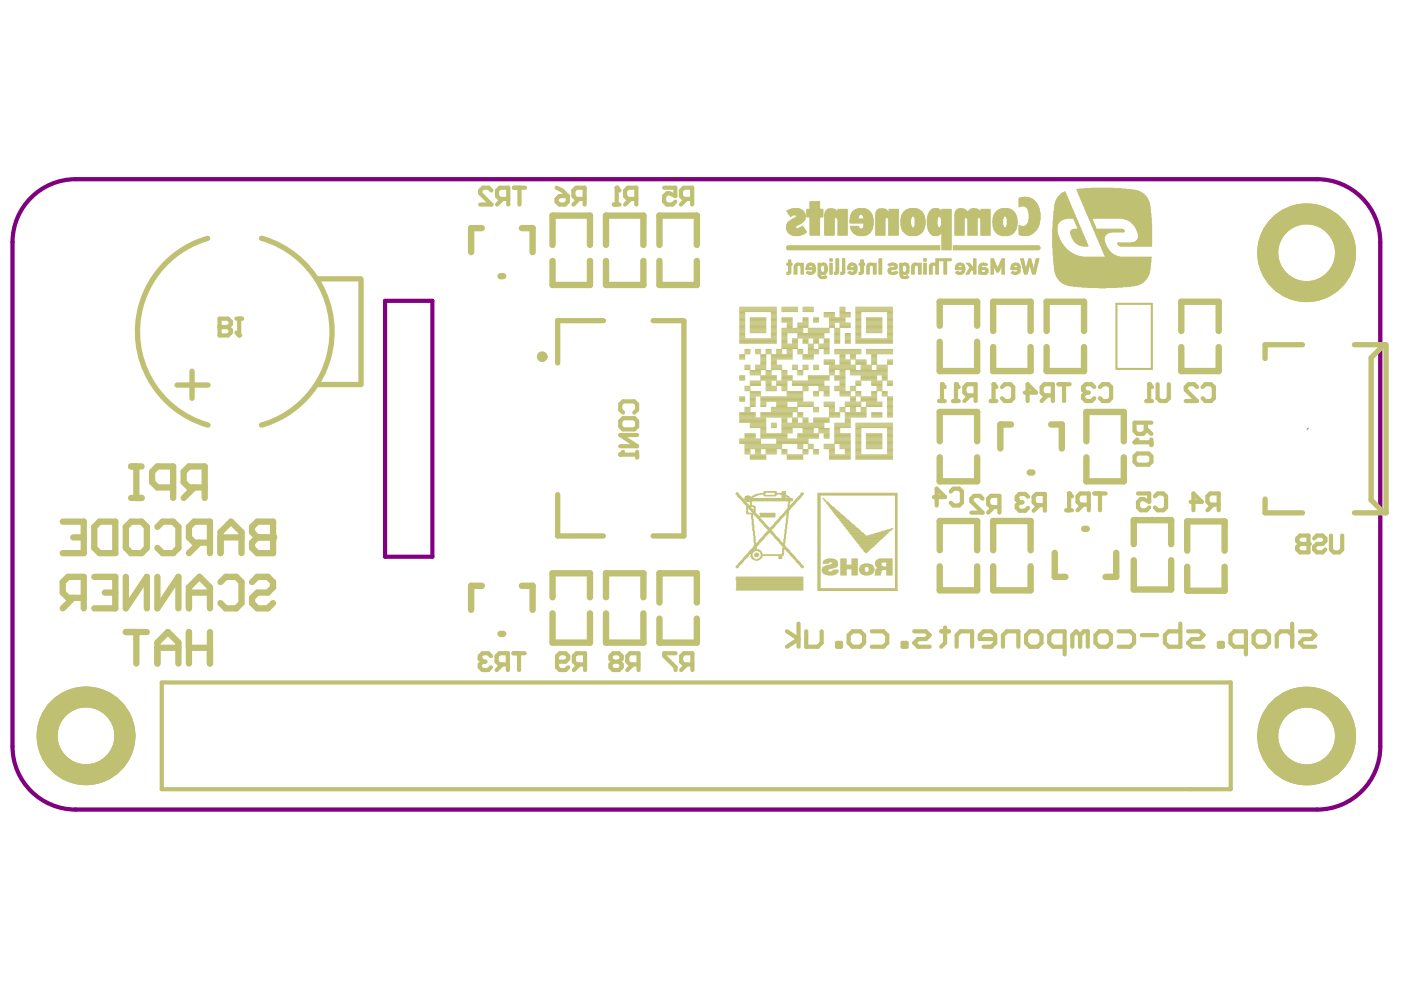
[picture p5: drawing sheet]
<svg xmlns="http://www.w3.org/2000/svg" width="297mm" height="210mm" viewBox="0 0 297 210" stroke-linecap="round" stroke-linejoin="round" font-family="sans-serif">
<path d="M51 70.2l-.3 .2M277.4 90.8l-.3 .2" fill="none" stroke="#008000" stroke-width=".21"/>
<path d="M16 38a13.4 13.4 0 0 0-13.3 13.4M279.3 38a13.4 13.4 0 0 1 13.3 13.4M81.6 63.8h10.1v54.2h-10.1zM2.7 158.3a13.4 13.4 0 0 0 13.3 13.3M292.6 158.3a13.4 13.4 0 0 1-13.3 13.3" fill="none" stroke="#800080" stroke-width=".89"/>
<path d="M16 38h263.3M2.7 51.4v106.9M292.6 51.4v106.9M16 171.6h263.3" fill="none" stroke="#800080" stroke-width=".91"/>
<g fill="none" stroke="#c0c073" stroke-width=".21">
<path d="M229.8 40h7.8M231.2 39.9h5M166.7 52.7h32.6M166.7 52.6h32.6M166.7 52.5h32.6M166.7 52.4h32.6M166.7 48.6h3.9M166.7 48.5h3.8M166.7 48.4h2.2M166.7 48.3h2M166.7 48.2h2M166.7 48.2h1.9"/>
<path d="M166.7 48.1h2M166.7 48h2M166.7 47.9h2.1M166.7 47.8h2.3M166.7 47.7h2.4M166.8 58.2h.4M166.8 58.1h.6M166.8 58h.8M166.8 57.9h.9M166.8 57.8h.9M166.8 57.7h.9M166.8 56.2h1.1"/>
<path d="M166.8 56.1h1.1M166.8 56h1.1M166.8 55.9h1.1M166.8 55.8h1.1M166.8 52.8h32.5M166.8 52.3h32.5M166.8 48.8h4M166.8 48.8h3.9M166.8 48.7h3.9M166.8 47.6h2.5M166.8 47.6h2.7M166.8 44.8h3.5"/>
<path d="M166.8 44.7h3.5M166.9 52.9h32.4M166.9 52.2h32.4M166.9 49h4M166.9 48.9h4M166.9 47.5h2.8M166.9 47.4h2.9M166.9 44.9h3.5M167 53h32.3M167 52.1h32.3M167 49.1h4M167 47.3h2.9"/>
<path d="M167 47.2h3.1M167 45.1h3.5M167 45h3.4M167 44.6h3.2M167.1 49.3h3.9M167.1 49.2h3.9M167.1 47.1h3.1M167.1 45.1h3.5M167.2 57.6h.5M167.2 57.5h.5M167.2 57.4h.5M167.2 57.3h.5"/>
<path d="M167.2 57.2h.5M167.2 57.1h.5M167.2 57h.5M167.2 56.9h.5M167.2 56.8h.5M167.2 56.7h.5M167.2 56.6h.5M167.2 56.5h.5M167.2 56.4h.5M167.2 56.3h.5M167.2 55.7h.5M167.2 55.6h.5"/>
<path d="M167.2 55.5h.5M167.2 55.4h.5M167.2 55.3h.5M167.2 55.2h.5M167.2 55.1h.5M167.2 49.4h3.7M167.2 47h3.1M167.2 45.3h3.5M167.2 45.2h3.4M167.2 44.5h2.9M167.2 49.4h3.5M167.2 45.4h3.5"/>
<path d="M167.3 49.5h3.2M167.3 45.6h1.1M167.3 45.5h3.4M167.3 44.5h2.6M167.4 46.9h3M167.4 45.7h.7M167.5 49.6h2.9M167.5 46.8h3M167.5 45.8h.3M167.5 45.7h.4M167.5 44.4h2.2M167.6 49.7h2.7"/>
<path d="M167.6 46.7h3M167.6 45.9h.1M167.8 49.8h2.2M167.8 46.6h2.8M167.8 44.3h1.8M167.9 49.9h1.9M167.9 46.5h2.8M168 46.4h2.7M168.1 44.2h1.2M168.2 50h1.3M168.2 46.3h2.5M168.4 58.1h.6"/>
<path d="M168.4 58h.6M168.4 57.9h.6M168.4 57.8h.6M168.4 57.7h.6M168.4 57.6h.6M168.4 57.5h.6M168.4 57.4h.6M168.4 57.3h.6M168.4 57.2h.6M168.4 57.1h.6M168.4 57h.6M168.4 56.9h.6"/>
<path d="M168.4 56.8h.6M168.4 56.7h.6M168.4 56.6h.6M168.4 56.5h.6M168.4 56.4h.7M168.4 46.3h2.3M168.5 56.3h.6M168.5 56.2h1.8M168.5 56.1h1.8M168.5 46.2h2.3M168.5 45.6h2.2M168.6 56h1.7"/>
<path d="M168.7 55.9h1M168.7 46.1h2.1M168.8 55.8h.8M168.8 46h2M168.8 45.7h2M168.9 45.9h1.9M168.9 45.8h1.9M168.9 45.7h1.9M169.1 55.7h.1M169.2 48.4h1.3M169.5 48.3h.9M169.7 56.3h.6"/>
<path d="M169.7 48.2h.6M169.7 56.6h.6M169.7 56.5h.6M169.7 56.4h.6M169.8 58.1h.5M169.8 58h.5M169.8 57.9h.5M169.8 57.8h.5M169.8 57.7h.5M169.8 57.6h.5M169.8 57.5h.5M169.8 57.4h.5"/>
<path d="M169.8 57.3h.5M169.8 57.2h.5M169.8 57.1h.5M169.8 57h.5M169.8 56.9h.5M169.8 56.8h.5M169.8 56.7h.5M169.8 55.9h.5M169.8 55.8h.5M169.8 48.2h.5M169.9 48.1h.4M170.1 48h.1"/>
<path d="M170.9 57.2h2M170.9 57.1h2M170.9 57h2M170.9 56.9h2M170.9 56.8h2M171 57.9h1.7M171 57.8h1.8M171 56.7h.5M171 56.6h.5M171 56.5h.5M171 56.4h.6M171 58h1.6"/>
<path d="M171 57.7h1.8M171 56.3h.6M171 56.2h1.8M171 46h3.5M171 45.9h3.5M171 45.8h3.5M171 45.7h3.5M171 45.6h3.5M171 45.5h3.5M171 45.4h3.5M171 45.3h3.5M171 45.2h3.5"/>
<path d="M171 45.1h3.5M171 45h3.5M171 44.9h3.5M171 44.8h3.5M171 44.7h3.5M171 44.6h3.5M171 44.5h3.5M171 44.4h3.5M171.1 57.6h.5M171.1 56.1h1.7M171.1 56.1h1.6M171.2 58h1.3"/>
<path d="M171.2 57.5h.2M171.2 56h1.4M171.3 55.9h1.2M171.4 58.1h.9M171.5 55.8h.8M171.6 58.2h.5M171.7 49.8h2.1M171.7 49.7h2.1M171.7 49.6h2.1M171.7 49.5h2.1M171.7 49.4h2.1M171.7 49.3h2.1"/>
<path d="M171.7 49.2h2.1M171.7 49.1h2.1M171.7 49h2.1M171.7 48.9h2.1M171.7 48.8h2.1M171.7 48.7h2.1M171.7 48.6h2.1M171.7 48.5h2.1M171.7 48.4h2.1M171.7 48.3h2.1M171.7 48.2h2.1M171.7 48.1h2.1"/>
<path d="M171.7 48h2.1M171.7 47.9h2.1M171.7 47.8h2.1M171.7 47.7h2.1M171.7 47.6h2.1M171.7 47.5h2.1M171.7 47.4h2.1M171.7 47.3h2.1M171.7 47.2h2.1M171.7 47.1h2.1M171.7 47h2.1M171.7 46.9h2.1"/>
<path d="M171.7 46.8h2.1M171.7 46.7h2.1M171.7 46.6h2.1M171.7 46.5h2.1M171.7 46.4h2.1M171.7 46.3h2.1M171.7 46.2h2.1M171.7 46.1h2.2M171.7 44.3h2.2M171.7 44.2h2.1M171.7 44.1h2.1M171.7 44h2.1"/>
<path d="M171.7 43.9h2.1M171.7 43.8h2.1M171.7 43.7h2.1M171.7 43.6h2.1M171.7 43.5h2.1M171.7 43.4h2.1M171.7 43.3h2.1M171.7 43.2h2.1M171.7 43.1h2.1M171.7 43h2.1M171.7 42.9h2.1M171.7 42.8h2.1"/>
<path d="M171.7 42.7h2.1M171.8 55.7h.1M171.8 49.9h2M172.2 57.6h.6M172.2 56.3h.6M172.2 57.5h.6M172.2 56.4h.6M172.3 57.4h.5M172.3 57.4h.6M172.3 57.3h.6M172.3 56.7h.6M172.3 56.6h.5"/>
<path d="M172.3 56.5h.5M173.4 58.5h.6M173.4 58.4h.6M173.4 58.3h.6M173.4 58.2h.6M173.4 58.1h.6M173.4 58h1.7M173.4 58h1.8M173.4 57.9h1.9M173.4 57.8h1.9M173.4 57.7h.9M173.4 57.6h.7"/>
<path d="M173.4 57.5h.6M173.4 57.4h.6M173.4 57.3h.6M173.4 57.2h.6M173.4 57.1h.6M173.4 57h.6M173.4 56.9h.6M173.4 56.8h.6M173.4 56.7h.6M173.4 56.6h.6M173.4 56.5h.6M173.4 56.4h.6"/>
<path d="M173.4 56.3h.7M173.4 56.2h1.9M173.4 56.1h1.9M173.4 56h1.8M173.4 55.9h.6M173.4 55.8h.6M173.5 58.6h1M173.5 58.6h.6M173.6 58.7h1.7M173.7 58.9h1.5M173.7 58.8h1.6M173.9 59h1.2"/>
<path d="M174 59.1h.9M174 55.9h1.1M174.1 58.1h.9M174.2 55.8h.8M174.3 58.2h.5M174.5 55.7h.2M174.6 58.6h.7M174.6 57.7h.7M174.7 56.3h.6M174.7 57.6h.6M174.7 57.5h.6M174.7 56.4h.6"/>
<path d="M174.8 58.6h.4M174.8 57.4h.6M174.8 57.3h.6M174.8 57.2h.6M174.8 57.1h.6M174.8 57h.6M174.8 56.9h.6M174.8 56.8h.6M174.8 56.7h.6M174.8 56.6h.6M174.8 56.5h.6M174.8 49.8h2.1"/>
<path d="M174.8 49.7h2.1M174.8 49.6h2.1M174.8 49.5h2.1M174.8 49.4h2.1M174.8 49.3h2.1M174.8 49.2h2.1M174.8 49.1h2.1M174.8 49h2.1M174.8 48.9h2.1M174.8 48.8h2.1M174.8 48.7h2.1M174.8 48.6h2.1"/>
<path d="M174.8 48.5h2.1M174.8 48.4h2.1M174.8 48.3h2.1M174.8 48.2h2.1M174.8 48.1h2.1M174.8 48h2.1M174.8 47.9h2.1M174.8 47.8h2.1M174.8 47.7h2.1M174.8 47.6h2.1M174.8 47.5h2.1M174.8 47.4h2.1"/>
<path d="M174.8 47.3h2.1M174.8 47.2h2.1M174.8 47.1h2.1M174.8 47h2.1M174.8 46.9h2.1M174.8 46.8h2.1M174.8 46.7h2.1M174.8 46.6h2.1M174.8 46.5h2.1M174.8 46.4h2.1M174.8 46.3h2.1M174.8 46.3h2.2"/>
<path d="M174.8 46.2h2.3M174.8 46.1h4.8M174.8 46h4.8M174.8 45.9h4.8M174.8 45.8h4.8M174.8 45.7h4.8M174.8 45.6h4.8M174.8 45.5h4.8M174.9 58.5h.2M174.9 49.9h1.9M174.9 45.4h4.7M174.9 45.3h4.7"/>
<path d="M174.9 45.2h4.7M174.9 45.1h4.7M175 45h4.6M175 44.9h2.6M175 44.8h2.5M175.1 44.7h2.3M175.2 44.6h2.1M175.3 44.5h1.9M175.3 44.5h1.8M175.4 44.4h1.6M175.6 44.3h1.1M175.9 58.1h.6"/>
<path d="M175.9 58h.6M175.9 57.9h.6M175.9 57.8h.6M175.9 57.7h.6M175.9 57.6h.6M175.9 57.5h.6M175.9 57.4h.6M175.9 57.3h.6M175.9 57.2h.6M175.9 57.1h.6M175.9 57h.6M175.9 56.9h.6"/>
<path d="M175.9 56.8h.6M175.9 56.7h.6M175.9 56.6h.6M175.9 56.5h.6M175.9 56.4h.6M175.9 56.3h.6M175.9 56.2h.6M175.9 56.1h.6M175.9 56h.6M175.9 55.9h.6M175.9 55.8h.6M175.9 55.4h.6"/>
<path d="M175.9 55.3h.6M175.9 55.2h.6M175.9 55.1h.6M175.9 55h.6M175.9 54.9h.6M176 44.2h.2M176.9 58.1h.7M176.9 58h.8M176.9 57.9h.8M176.9 57.8h.9M176.9 57.7h.9M177 58.2h.2"/>
<path d="M177.2 57.6h.6M177.2 57.5h.6M177.2 57.4h.6M177.2 57.3h.6M177.2 57.2h.6M177.2 57.1h.6M177.2 57h.6M177.2 56.9h.6M177.2 56.8h.6M177.2 56.7h.6M177.2 56.6h.6M177.2 56.5h.6"/>
<path d="M177.2 56.4h.6M177.2 56.3h.6M177.2 56.2h.6M177.2 56.1h.6M177.2 56h.6M177.2 55.9h.6M177.2 55.8h.6M177.2 55.7h.6M177.2 55.6h.6M177.2 55.5h.6M177.2 55.4h.6M177.2 55.3h.6"/>
<path d="M177.2 55.2h.6M177.2 55.1h.6M177.2 55h.6M177.2 54.9h.6M177.4 46.2h2.2M177.5 46.3h2.1M177.6 46.5h2M177.6 46.4h2M177.6 46.3h2M177.7 49.9h1.9M177.7 49.8h1.9M177.7 49.7h1.9"/>
<path d="M177.7 49.6h1.9M177.7 49.5h1.9M177.7 49.4h1.9M177.7 49.3h1.9M177.7 49.2h1.9M177.7 49.1h1.9M177.7 49h1.9M177.7 48.9h1.9M177.7 48.8h1.9M177.7 48.7h1.9M177.7 48.6h1.9M177.7 48.5h1.9"/>
<path d="M177.7 48.4h1.9M177.7 48.3h1.9M177.7 48.2h1.9M177.7 48.1h1.9M177.7 48h1.9M177.7 47.9h1.9M177.7 47.8h1.9M177.7 47.7h1.9M177.7 47.6h1.9M177.7 47.5h1.9M177.7 47.4h1.9M177.7 47.3h1.9"/>
<path d="M177.7 47.2h1.9M177.7 47.1h1.9M177.7 47h1.9M177.7 46.9h1.9M177.7 46.8h1.9M177.7 46.7h1.9M177.7 46.6h1.9M177.7 44.9h1.9M177.7 44.8h1.9M177.7 44.7h1.9M177.7 44.6h1.9M177.7 44.5h1.9"/>
<path d="M177.7 44.4h1.9M178.3 58.2h.3M178.3 58.1h.6M178.3 58h.7M178.3 57.9h.8M178.3 57.8h.8M178.3 57.7h.8M178.6 57.6h.5M178.6 57.5h.5M178.6 57.4h.5M178.6 57.3h.5M178.6 57.2h.5"/>
<path d="M178.6 57.1h.5M178.6 57h.5M178.6 56.9h.5M178.6 56.8h.5M178.6 56.7h.5M178.6 56.6h.5M178.6 56.5h.5M178.6 56.4h.5M178.6 56.3h.5M178.6 56.2h.5M178.6 56.1h.5M178.6 56h.5"/>
<path d="M178.6 55.9h.5M178.6 55.8h.5M178.6 55.7h.5M178.6 55.6h.5M178.6 55.5h.5M178.6 55.4h.5M178.6 55.3h.5M178.6 55.2h.5M178.6 55.1h.5M178.6 55h.5M178.6 54.9h.5M179.7 57.9h1.8"/>
<path d="M179.7 57.2h2M179.7 57.1h2M179.7 57h2M179.7 56.9h2M179.7 56.8h2M179.7 56.7h.5M179.7 56.6h.5M179.7 56.5h.6M179.8 57.8h1.7M179.8 56.4h.5M179.8 56.3h.6M179.8 56.2h1.8"/>
<path d="M179.9 58h1.5M179.9 57.7h1.7M179.9 56.1h1.6M180 58h1.3M180 57.6h.3M180 56.1h1.4M180 56h1.4M180.1 57.5h.1M180.2 58.1h1M180.2 55.9h1.1M180.2 47.1h4.9M180.2 47h4.9"/>
<path d="M180.2 46.9h4.9M180.2 46.8h4.9M180.2 55.8h.9M180.2 47.3h4.9M180.2 47.2h4.9M180.2 46.7h4.9M180.2 46.6h4.9M180.2 46.5h4.9M180.2 46.4h4.9M180.2 46.3h1.8M180.2 46.2h1.8M180.2 46.1h1.9"/>
<path d="M180.2 46h1.9M180.3 48.3h1.8M180.3 48.2h1.8M180.3 48.1h1.8M180.3 48h1.8M180.3 45.9h1.8M180.3 45.8h1.8M180.3 45.7h1.8M180.4 58.2h.5M180.4 48.6h4.5M180.4 48.5h2M180.4 48.4h1.8"/>
<path d="M180.4 45.6h1.8M180.4 45.5h2M180.5 48.8h4.3M180.5 48.7h4.4M180.5 45.4h4.3M180.5 45.3h4.3M180.5 45.2h4.2M180.6 55.7h.2M180.6 48.9h4.1M180.6 48.8h4.2M180.6 45.1h4M180.7 49.1h3.9"/>
<path d="M180.7 49h4M180.7 45.1h3.9M180.7 45h3.8M180.8 49.2h3.7M180.8 44.9h3.7M180.8 49.3h3.7M180.8 44.8h3.6M180.9 57.6h.7M180.9 56.3h.7M180.9 49.4h3.6M180.9 44.7h3.4M181 57.5h.6"/>
<path d="M181 56.4h.6M181 49.4h3.4M181 44.6h3.2M181.1 57.4h.6M181.1 56.6h.6M181.1 56.5h.6M181.1 49.5h3.2M181.2 57.3h.5M181.2 56.7h.5M181.2 49.6h2.9M181.2 44.5h2.9M181.3 44.5h2.6"/>
<path d="M181.4 49.7h2.6M181.4 44.4h2.4M181.5 49.8h2.4M181.7 49.9h2M181.7 44.3h1.9M182 50h1.3M182.1 44.2h1.2M182.1 58.1h.7M182.1 58h.8M182.1 58h.9M182.1 57.9h.9M182.1 57.8h1"/>
<path d="M182.1 57.7h1M182.1 56.2h1.2M182.1 56.1h1.2M182.1 56h1.2M182.1 55.9h1.2M182.1 55.8h1.2M182.2 58.2h.3M182.5 57.6h.6M182.5 57.5h.6M182.5 57.4h.6M182.5 57.3h.6M182.5 57.2h.6"/>
<path d="M182.5 57.1h.6M182.5 57h.6M182.5 56.9h.6M182.5 56.8h.6M182.5 56.7h.6M182.5 56.6h.6M182.5 56.5h.6M182.5 56.4h.6M182.5 56.3h.6M182.5 55.7h.6M182.5 55.6h.6M182.5 55.5h.6"/>
<path d="M182.5 55.4h.6M182.5 55.3h.6M182.5 55.2h.6M182.5 55.1h.6M182.7 48.5h2.3M182.7 45.5h2.2M182.8 45.6h2.1M182.9 48.4h2.1M182.9 45.7h2M183 48.3h2M183 48.2h2M183 45.8h2"/>
<path d="M183 45.7h2M183.1 48.2h2M183.1 48.1h2M183.1 48h2M183.1 47.9h2M183.1 46.2h2M183.1 46.1h2M183.1 46h2M183.1 45.9h1.9M183.2 47.8h1.9M183.2 47.7h1.9M183.2 47.6h1.9"/>
<path d="M183.2 47.5h1.9M183.2 47.4h1.9M183.2 46.3h1.9M183.8 58.1h.5M183.8 58h.5M183.8 57.9h.5M183.8 57.8h.5M183.8 57.7h.5M183.8 57.6h.5M183.8 57.5h.5M183.8 57.4h.5M183.8 57.3h.5"/>
<path d="M183.8 57.2h.5M183.8 57.1h.5M183.8 57h.5M183.8 56.9h.5M183.8 56.8h.5M183.8 56.7h.5M183.8 56.6h.5M183.8 56.5h.6M183.8 56.4h.6M183.8 56.3h.7M183.9 56.2h1.9M183.9 56.1h1.9"/>
<path d="M183.9 56h1.9M184 55.9h1.1M184.2 55.8h.8M184.5 55.7h.1M185 56.3h.8M185.1 56.4h.7M185.1 58.1h.7M185.1 58h.7M185.1 57.9h.7M185.1 57.8h.7M185.1 57.7h.7M185.1 57.6h.7"/>
<path d="M185.1 57.5h.7M185.1 57.4h.7M185.1 57.3h.7M185.1 57.2h.7M185.1 57.1h.7M185.1 57h.7M185.1 56.9h.7M185.1 56.8h.7M185.1 56.7h.7M185.1 56.6h.7M185.1 56.5h.7M185.1 55.9h.7"/>
<path d="M185.1 55.8h.7M185.7 49.9h1.9M185.7 49.8h1.9M185.7 49.7h1.9M185.7 49.6h1.9M185.7 49.5h1.9M185.7 49.4h1.9M185.7 49.3h1.9M185.7 49.2h1.9M185.7 49.1h1.9M185.7 49h1.9M185.7 48.9h1.9"/>
<path d="M185.7 48.8h1.9M185.7 48.7h1.9M185.7 48.6h1.9M185.7 48.5h1.9M185.7 48.4h1.9M185.7 48.3h1.9M185.7 48.2h1.9M185.7 48.1h1.9M185.7 48h1.9M185.7 47.9h1.9M185.7 47.8h1.9M185.7 47.7h1.9"/>
<path d="M185.7 47.6h1.9M185.7 47.5h1.9M185.7 47.4h1.9M185.7 47.3h1.9M185.7 47.2h1.9M185.7 47.1h1.9M185.7 47h1.9M185.7 46.9h1.9M185.7 46.8h1.9M185.7 46.7h1.9M185.7 46.6h1.9M185.7 46.5h1.9"/>
<path d="M185.7 46.4h1.9M185.7 46.3h2M185.7 46.2h2.1M185.7 46.1h4.8M185.7 46h4.8M185.7 45.9h4.8M185.7 45.8h4.8M185.7 45.7h4.8M185.7 45.6h4.8M185.7 45.5h4.8M185.7 45.4h4.8M185.7 45.3h4.8"/>
<path d="M185.7 45.2h4.8M185.7 45.1h4.8M185.8 45.1h4.7M185.8 45h2.6M185.8 44.9h2.5M185.8 44.8h2.4M185.8 44.7h2.4M185.9 44.6h2.2M186 44.5h2M186.1 44.5h1.8M186.2 44.4h1.5M186.4 58.1h.6"/>
<path d="M186.4 58h.6M186.4 57.9h.6M186.4 57.8h.6M186.4 57.7h.6M186.4 57.6h.6M186.4 57.5h.6M186.4 57.4h.6M186.4 57.3h.6M186.4 57.2h.6M186.4 57.1h.6M186.4 57h.6M186.4 56.9h.6"/>
<path d="M186.4 56.8h.6M186.4 56.7h.6M186.4 56.6h.6M186.4 56.5h.6M186.4 56.4h.6M186.4 56.3h.6M186.4 56.2h.6M186.4 56.1h.6M186.4 56h.6M186.4 55.9h.6M186.4 55.8h.6M186.4 55.7h.6"/>
<path d="M186.4 55.6h.6M186.4 55.5h.6M186.4 55.4h.6M186.4 55.3h.6M186.4 55.2h.6M186.4 55.1h.6M186.4 55h.6M186.4 54.9h.6M186.4 44.3h1.2M186.9 44.2h.1M188.2 46.2h2.3M188.2 57.6h.7"/>
<path d="M188.2 57.5h.7M188.2 57.4h.7M188.2 57.3h.7M188.2 56.1h1.9M188.3 57.8h2.1M188.3 57.7h.8M188.3 57.2h1.3M188.3 57.1h1.7M188.3 56.1h1.9M188.3 46.3h2.2M188.4 58h1.8M188.4 57.9h1.9"/>
<path d="M188.4 57h1.7M188.4 56.9h1.7M188.4 56.2h1.8M188.4 56h1.7M188.4 49.9h2M188.4 49.8h2.1M188.4 49.7h2.1M188.4 49.6h2.1M188.4 49.5h2.1M188.4 49.4h2.1M188.4 49.3h2.1M188.4 49.2h2.1"/>
<path d="M188.4 49.1h2.1M188.4 49h2.1M188.4 48.9h2.1M188.4 48.8h2.1M188.4 48.7h2.1M188.4 48.6h2.1M188.4 48.5h2.1M188.4 48.4h2.1M188.4 48.3h2.1M188.4 48.2h2.1M188.4 48.1h2.1M188.4 48h2.1"/>
<path d="M188.4 47.9h2.1M188.4 47.8h2.1M188.4 47.7h2.1M188.4 47.6h2.1M188.4 47.5h2.1M188.4 47.4h2.1M188.4 47.3h2.1M188.4 47.2h2.1M188.4 47.1h2.1M188.4 47h2.1M188.4 46.9h2.1M188.4 46.8h2.1"/>
<path d="M188.4 46.7h2.1M188.4 46.6h2.1M188.4 46.5h2.1M188.4 46.4h2.1M188.5 58h1.6M188.5 56.4h.3M188.5 56.3h.4M188.5 55.9h1.5M188.5 45h2M188.5 44.9h2M188.5 44.8h2M188.5 44.7h2"/>
<path d="M188.5 44.6h2M188.5 44.5h2M188.5 44.4h2M188.6 56.8h1.6M188.7 58.1h1.3M188.8 56.8h1.4M188.8 55.8h1M189 58.2h.6M189.2 55.7h.2M189.5 57.7h.8M189.5 56.7h.7M189.6 56.3h.6"/>
<path d="M189.7 57.6h.5M189.7 56.6h.5M189.7 56.5h.5M189.7 56.4h.5M189.9 57.5h.2M190.7 58.1h.6M190.7 58h1.8M190.7 58h1.9M190.7 57.9h1.9M190.7 57.8h1.9M190.7 57.7h.9M190.7 57.6h.7"/>
<path d="M190.7 57.5h.7M190.7 57.4h.6M190.7 57.3h.6M190.7 57.2h.6M190.7 57.1h.6M190.7 57h.6M190.7 56.9h.6M190.7 56.8h.6M190.7 56.7h.6M190.7 56.6h.6M190.7 56.5h.6M190.7 56.4h.7"/>
<path d="M190.7 56.3h.8M190.7 56.2h1.9M190.7 56.1h1.9M190.7 56h1.9M190.7 55.9h.6M190.7 55.8h.6M190.8 58.6h.7M190.8 58.5h.6M190.8 58.4h.6M190.8 58.3h.5M190.8 58.2h.5M190.9 58.7h1.8"/>
<path d="M190.9 58.6h.9M191 58.8h1.6M191 47.8h2.2M191 47.7h2.2M191 47.6h2.2M191 47.6h2.1M191 47.5h2.1M191 47.4h2.1M191 47.3h2.1M191 47.2h2.1M191 47.1h2.1M191 47h2.1"/>
<path d="M191 46.9h2.1M191 46.8h2.1M191 46.7h2.1M191 46.6h2.1M191 46.5h2.1M191 46.4h2.2M191 46.3h2.2M191.1 58.9h1.5M191.1 48.2h2.3M191.1 48.2h2.2M191.1 48.1h2.1M191.1 48h2.1"/>
<path d="M191.1 47.9h2.1M191.1 46.3h2.1M191.1 46.2h2.1M191.1 46.1h2.1M191.1 46h2.1M191.1 45.9h2.2M191.2 59h1.3M191.2 48.5h4.7M191.2 48.4h4.8M191.2 48.3h4.8M191.2 45.8h4.8M191.2 45.7h4.8"/>
<path d="M191.2 45.7h4.7M191.3 48.7h4.5M191.3 48.6h4.6M191.3 45.6h4.6M191.3 45.5h4.5M191.3 59.1h1M191.3 48.8h4.4M191.3 48.8h4.5M191.3 45.4h4.5M191.3 45.3h4.4M191.4 55.9h1.1M191.4 49h4.2"/>
<path d="M191.4 48.9h4.3M191.4 45.2h4.3M191.5 58.1h.9M191.5 55.8h.8M191.5 49.1h4.1M191.5 45.1h4.1M191.6 49.2h4M191.6 45h4M191.7 58.2h.4M191.7 49.3h3.8M191.7 44.9h3.8M191.8 55.7h.2"/>
<path d="M191.8 49.4h3.6M191.8 44.8h3.6M191.9 57.7h.8M191.9 49.4h3.4M191.9 44.7h3.4M191.9 58.6h.7M191.9 49.5h3.3M191.9 44.6h3.2M192 57.6h.7M192 56.3h.7M192 49.6h3M192 44.5h3"/>
<path d="M192.1 58.6h.5M192.1 57.5h.6M192.1 57.4h.6M192.1 56.5h.6M192.1 56.4h.6M192.2 58.5h.3M192.2 57.4h.5M192.2 57.3h.5M192.2 57.2h.5M192.2 57.1h.5M192.2 57h.5M192.2 56.9h.5"/>
<path d="M192.2 56.8h.5M192.2 56.7h.5M192.2 56.6h.5M192.2 49.7h2.8M192.2 44.5h2.8M192.4 49.8h2.4M192.4 44.4h2.3M192.6 49.9h2M192.6 44.3h1.9M192.8 50h1.5M192.9 44.2h1.3M193.2 58.1h.6"/>
<path d="M193.2 58h.6M193.2 57.9h.6M193.2 57.8h.6M193.2 57.7h.6M193.2 57.6h.6M193.2 57.5h.6M193.2 57.4h.6M193.2 57.3h.6M193.2 57.2h.6M193.2 57.1h.6M193.2 57h.6M193.2 56.9h.6"/>
<path d="M193.2 56.8h.6M193.2 56.7h.6M193.3 56.6h.5M193.3 56.5h.6M193.3 56.4h.6M193.3 56.3h.7M193.3 56.2h2M193.4 56.1h1.9M193.5 56h1.8M193.6 55.9h1M193.8 55.8h.6M193.8 48.2h2.2"/>
<path d="M193.8 45.9h2.2M193.8 48.1h2.3M193.8 46h2.2M193.9 48h2.2M193.9 47.9h2.2M193.9 46.3h2.2M193.9 46.2h2.2M193.9 46.1h2.2M194 55.7h.2M194 47.8h2.1M194 47.7h2.1M194 47.6h2.2"/>
<path d="M194 47.5h2.2M194 47.4h2.2M194 47.3h2.2M194 47.2h2.2M194 47.1h2.2M194 47h2.2M194 46.9h2.2M194 46.8h2.2M194 46.7h2.2M194 46.6h2.2M194 46.5h2.1M194 46.4h2.1"/>
<path d="M194 46.3h2.1M194.5 56.3h.8M194.6 56.4h.7M194.7 58.1h.6M194.7 58h.6M194.7 57.9h.6M194.7 57.8h.6M194.7 57.7h.6M194.7 57.6h.6M194.7 57.5h.6M194.7 57.4h.6M194.7 57.3h.6"/>
<path d="M194.7 57.2h.6M194.7 57.1h.6M194.7 57h.6M194.7 56.9h.6M194.7 56.8h.6M194.7 56.7h.6M194.7 56.6h.6M194.7 56.5h.6M194.7 55.9h.6M194.7 55.8h.6M195.8 58.1h.6M195.8 58h.6"/>
<path d="M195.8 57.9h.6M195.8 57.8h.6M195.8 57.7h.6M195.8 57.6h.6M195.8 57.5h.6M195.8 57.4h.6M195.8 57.3h.6M195.8 57.2h.6M195.8 57.1h.6M195.8 57h.6M195.8 56.9h.6M195.8 56.8h.6"/>
<path d="M195.8 56.7h.6M195.8 56.6h.6M195.8 56.5h.6M195.8 56.4h.6M195.8 56.3h.6M195.8 56.2h.6M195.8 56.1h.6M195.8 56h.6M195.8 55.9h.6M195.8 55.8h.6M195.8 55.3h.6M195.8 55.2h.6"/>
<path d="M195.8 55.1h.6M195.8 55h.6M195.8 54.9h.6M195.9 55.4h.5M196.6 47.8h2.1M196.6 47.7h2.1M196.6 47.6h2.1M196.6 47.5h2.1M196.6 47.4h2.1M196.6 47.3h2.1M196.6 47.2h2.1M196.6 47.1h2.1"/>
<path d="M196.6 47h2.1M196.6 46.9h2.1M196.6 46.8h2.1M196.6 46.7h2.1M196.6 46.6h2.1M196.6 46.5h2.1M196.6 46.4h2.1M196.6 46.3h2.1M196.7 48.3h5M196.7 48.2h2.3M196.7 48.2h2.2M196.7 48.1h2.1"/>
<path d="M196.7 48h2.1M196.7 47.9h2M196.7 46.3h2M196.7 46.2h2.1M196.7 46.1h2.1M196.7 46h2.2M196.7 45.9h2.4M196.7 45.8h5M196.8 48.7h4.9M196.8 48.6h4.9M196.8 48.5h4.9M196.8 48.4h4.9"/>
<path d="M196.8 45.7h4.9M196.8 45.6h4.9M196.8 45.5h4.9M196.9 48.9h4.8M196.9 48.8h4.8M196.9 45.4h4.8M196.9 45.3h4.8M196.9 49.1h4.8M196.9 49h4.8M196.9 45.2h4.8M196.9 45.1h4.8M197 58.1h.6"/>
<path d="M197 58h.6M197 57.9h.6M197 57.8h.6M197 57.7h.6M197 57.6h.6M197 57.5h.6M197 57.4h.6M197 57.3h.6M197 57.2h.6M197 57.1h.6M197 57h.6M197 56.9h.6"/>
<path d="M197 56.8h.6M197 56.7h.6M197 56.6h.6M197 56.5h.6M197 56.4h.7M197 56.3h.8M197 49.2h4.7M197 45.1h4.7M197 45h4.7M197.1 56.2h1.9M197.1 56.1h1.9M197.1 49.4h2.5"/>
<path d="M197.1 49.3h4.6M197.1 44.9h4.6M197.1 44.8h2.5M197.2 56.1h1.8M197.2 49.4h2.3M197.2 44.7h2.3M197.3 56h1.7M197.3 49.5h2.2M197.3 44.6h2.1M197.4 55.9h.9M197.4 49.6h2M197.4 44.5h1.9"/>
<path d="M197.5 55.8h.7M197.5 49.7h1.8M197.5 44.5h1.8M197.5 49.8h1.7M197.5 44.4h1.7M197.7 49.9h1.3M197.7 44.3h1.3M197.8 55.7h.1M197.9 50h.9M198 44.2h.8M198.2 56.3h.8M198.4 58.1h.6"/>
<path d="M198.4 58h.6M198.4 57.9h.6M198.4 57.8h.6M198.4 57.7h.6M198.4 57.6h.6M198.4 57.5h.6M198.4 57.4h.6M198.4 57.3h.6M198.4 57.2h.6M198.4 57.1h.6M198.4 57h.6M198.4 56.9h.6"/>
<path d="M198.4 56.8h.6M198.4 56.7h.6M198.4 56.6h.6M198.4 56.5h.6M198.4 56.4h.6M198.4 55.9h.6M198.4 55.8h.6M198.4 55.7h.6M198.4 55.6h.6M198.4 55.5h.6M198.4 55.4h.6M198.4 55.3h.6"/>
<path d="M198.4 55.2h.6M198.4 55.1h.6M198.4 55h.6M198.4 54.9h.6M199.2 55.3h2.5M199.2 55.2h2.5M199.2 55.1h2.5M199.2 55h2.5M199.2 54.9h2.5M199.3 54.9h2.4M199.3 48.2h2.4M199.3 45.9h2.4"/>
<path d="M199.3 46h2.4M199.4 48.2h2.3M199.4 48.1h2.3M199.4 46.1h2.3M199.5 48h2.2M199.5 47.9h2.2M199.5 47.8h2.2M199.5 46.3h2.2M199.5 46.2h2.2M199.6 47.7h2.1M199.6 47.6h2.1M199.6 47.5h2.1"/>
<path d="M199.6 47.4h2.1M199.6 47.3h2.1M199.6 47.2h2.1M199.6 47.1h2.1M199.6 47h2.1M199.6 46.9h2.1M199.6 46.8h2.1M199.6 46.7h2.1M199.6 46.6h2.1M199.6 46.5h2.1M199.6 46.4h2.1M199.7 53h2"/>
<path d="M199.7 52.9h2M199.7 52.8h2M199.7 52.7h2M199.7 52.6h2M199.7 52.5h2M199.7 52.4h2M199.7 52.3h2M199.7 52.2h2M199.7 52.1h2M199.7 52h2M199.7 51.9h2M199.7 51.8h2"/>
<path d="M199.7 51.7h2M199.7 51.6h2M199.7 51.5h2M199.7 51.4h2M199.7 51.3h2M199.7 51.2h2M199.7 51.1h2M199.7 51h2M199.7 50.9h2M199.7 50.8h2M199.7 50.7h2M199.7 50.6h2"/>
<path d="M199.7 50.5h2M199.7 50.4h2M199.7 50.3h2M199.7 50.2h2M199.7 50.1h2M199.7 50h2M199.7 49.9h2M199.7 49.8h2M199.7 49.7h2M199.7 49.6h2M199.7 49.5h2M199.7 49.4h2"/>
<path d="M199.7 44.8h2M199.7 44.7h2M199.7 44.6h2M199.7 44.5h2M199.7 44.4h2M200.1 58.1h.6M200.1 58h.6M200.1 57.9h.6M200.1 57.8h.6M200.1 57.7h.6M200.1 57.6h.6M200.1 57.5h.6"/>
<path d="M200.1 57.4h.6M200.1 57.3h.6M200.1 57.2h.6M200.1 57.1h.6M200.1 57h.6M200.1 56.9h.6M200.1 56.8h.6M200.1 56.7h.6M200.1 56.6h.6M200.1 56.5h.6M200.1 56.4h.6M200.1 56.3h.6"/>
<path d="M200.1 56.2h.6M200.1 56.1h.6M200.1 56h.6M200.1 55.9h.6M200.1 55.8h.6M200.1 55.7h.6M200.1 55.6h.6M200.1 55.5h.6M200.1 55.4h.6M202.1 53h18.2M202.1 52.9h18.2M202.1 52.8h18.3"/>
<path d="M202.1 52.7h18.4M202.1 52.6h18.4M202.1 52.5h18.4M202.1 52.4h18.4M202.1 52.3h18.3M202.1 52.2h18.2M202.1 52.1h18.2M202.4 49.9h2M202.4 49.8h2M202.4 49.7h2M202.4 49.6h2M202.4 49.5h2"/>
<path d="M202.4 49.4h2M202.4 49.3h2M202.4 49.2h2M202.4 49.1h2M202.4 49h2M202.4 48.9h2M202.4 48.8h2M202.4 48.7h2M202.4 48.6h2M202.4 48.5h2M202.4 48.4h2M202.4 48.3h2"/>
<path d="M202.4 48.2h2M202.4 48.1h2M202.4 48h2M202.4 47.9h2M202.4 47.8h2M202.4 47.7h2M202.4 47.6h2M202.4 47.5h2M202.4 47.4h2M202.4 47.3h2M202.4 47.2h2M202.4 47.1h2"/>
<path d="M202.4 47h2M202.4 46.9h2M202.4 46.8h2M202.4 46.7h2M202.4 46.6h2M202.4 46.5h2M202.4 46.4h2.1M202.4 46.3h2.1M202.4 46.2h2.2M202.4 46.1h7.5M202.4 46h7.5M202.4 45.9h7.5"/>
<path d="M202.4 45.8h7.5M202.4 45.7h7.5M202.4 45.6h7.5M202.4 45.5h7.5M202.4 45.4h7.5M202.4 45.3h7.5M202.4 45.2h7.5M202.4 45.1h7.5M202.5 57.2h2.1M202.5 57.1h2.1M202.5 57h2.1M202.5 56.9h2.1"/>
<path d="M202.5 56.8h2.1M202.5 56.7h.6M202.5 45.1h7.4M202.5 45h2.6M202.5 44.9h2.6M202.6 57.9h1.7M202.6 57.8h1.8M202.6 56.6h.5M202.6 56.5h.5M202.6 56.4h.6M202.6 56.3h.7M202.6 44.8h2.4"/>
<path d="M202.6 44.7h2.3M202.7 58h1.6M202.7 57.7h1.7M202.7 56.2h1.7M202.7 56.1h1.7M202.7 44.6h2.2M202.8 57.6h.4M202.8 56.1h1.5M202.8 44.5h2M202.9 58h1.3M202.9 57.5h.1M202.9 56h1.4"/>
<path d="M202.9 44.5h1.8M203 58.1h1M203 55.9h1.2M203 44.4h1.5M203.1 55.8h.9M203.1 44.3h1.2M203.2 58.2h.5M203.5 55.7h.1M203.5 44.2h.5M203.8 57.6h.7M203.8 56.3h.7M203.9 57.5h.6"/>
<path d="M203.9 56.5h.6M203.9 56.4h.6M204 57.4h.5M204 57.3h.6M204 56.7h.6M204 56.6h.5M204.8 58.1h.6M204.9 58h.6M204.9 55.8h.6M204.9 57.9h.6M204.9 55.9h.7M204.9 46.2h2.5"/>
<path d="M205 57.8h.6M205 57.7h.6M205 56h.7M205 46.3h2.3M205.1 57.6h.6M205.1 57.5h.7M205.1 56.1h.7M205.1 46.5h2.1M205.1 46.4h2.1M205.1 46.3h2.2M205.2 57.4h.6M205.2 56.1h.6"/>
<path d="M205.2 49.9h2M205.2 49.8h2M205.2 49.7h2M205.2 49.6h2M205.2 49.5h2M205.2 49.4h2M205.2 49.3h2M205.2 49.2h2M205.2 49.1h2M205.2 49h2M205.2 48.9h2M205.2 48.8h2"/>
<path d="M205.2 48.7h2M205.2 48.6h2M205.2 48.5h2M205.2 48.4h2M205.2 48.3h2M205.2 48.2h2M205.2 48.1h2M205.2 48h2M205.2 47.9h2M205.2 47.8h2M205.2 47.7h2M205.2 47.6h2"/>
<path d="M205.2 47.5h2M205.2 47.4h2M205.2 47.3h2M205.2 47.2h2M205.2 47.1h2M205.2 47h2M205.2 46.9h2M205.2 46.8h2M205.2 46.7h2M205.2 46.6h2M205.3 57.4h.6M205.3 57.3h.6"/>
<path d="M205.3 56.2h.6M205.3 45h4.6M205.3 44.9h2.6M205.3 44.8h2.5M205.4 57.2h.6M205.4 56.4h.7M205.4 56.3h.6M205.4 44.7h2.3M205.5 57.1h1.4M205.5 57h1.4M205.5 56.5h.6M205.5 44.6h2.1"/>
<path d="M205.5 56.9h1.4M205.5 56.8h1.4M205.5 56.6h.7M205.5 44.5h2M205.6 56.8h1.3M205.6 56.7h.6M205.6 44.5h1.8M205.7 44.4h1.6M205.9 44.3h1.2M206.1 57.2h.8M206.1 57.3h.8M206.2 57.4h.7"/>
<path d="M206.2 44.2h.5M206.3 57.4h.6M206.4 58.1h.5M206.4 58h.5M206.4 57.9h.5M206.4 57.8h.5M206.4 57.7h.5M206.4 57.6h.5M206.4 57.5h.5M206.4 56.7h.5M206.4 56.6h.5M206.4 56.5h.5"/>
<path d="M206.4 56.4h.5M206.4 56.3h.5M206.4 56.2h.5M206.4 56.1h.5M206.4 56h.5M206.4 55.9h.5M206.4 55.8h.5M206.4 55.7h.5M206.4 55.6h.5M206.4 55.5h.5M206.4 55.4h.5M206.4 55.3h.5"/>
<path d="M206.4 55.2h.5M206.4 55.1h.5M206.4 55h.5M206.4 54.9h.5M207.5 58.1h1.7M207.5 58h1.7M207.5 58h1.8M207.5 57.9h1.9M207.5 57.8h2M207.5 57.7h.7M207.5 57.6h.6M207.5 57.5h.5"/>
<path d="M207.5 57.4h.5M207.5 57.3h.5M207.5 57.2h2M207.5 57.1h1.9M207.5 57h1.9M207.5 56.9h1.8M207.5 56.8h1.7M207.5 56.8h1.5M207.5 56.7h.6M207.5 56.6h.6M207.5 56.5h.6M207.5 56.4h.6"/>
<path d="M207.6 56.3h.6M207.6 56.2h.9M207.6 56.1h1.8M207.7 56.1h1.7M207.7 46.2h2.2M207.8 56h1.5M207.8 46.3h2.1M207.9 55.9h1.3M207.9 46.4h2M207.9 46.3h2M208 49.9h1.9M208 49.8h1.9"/>
<path d="M208 49.7h1.9M208 49.6h1.9M208 49.5h1.9M208 49.4h1.9M208 49.3h1.9M208 49.2h1.9M208 49.1h1.9M208 49h1.9M208 48.9h1.9M208 48.8h1.9M208 48.7h1.9M208 48.6h1.9"/>
<path d="M208 48.5h1.9M208 48.4h1.9M208 48.3h1.9M208 48.2h1.9M208 48.1h1.9M208 48h1.9M208 47.9h1.9M208 47.8h1.9M208 47.7h1.9M208 47.6h1.9M208 47.5h1.9M208 47.4h1.9"/>
<path d="M208 47.3h1.9M208 47.2h1.9M208 47.1h1.9M208 47h1.9M208 46.9h1.9M208 46.8h1.9M208 46.7h1.9M208 46.6h1.9M208 46.5h1.9M208 44.9h1.9M208 44.8h1.9M208 44.7h1.9"/>
<path d="M208 44.6h1.9M208 44.5h1.9M208 44.4h1.9M208 55.8h1M208.4 58.2h.5M208.5 55.7h.1M208.6 56.2h.6M208.8 57.7h.7M208.9 57.6h.6M208.9 57.3h.6M208.9 56.3h.3M209 57.5h.5"/>
<path d="M209 57.4h.5M210.1 58.1h.5M210.1 58h.5M210.1 57.9h.5M210.1 57.8h.5M210.1 57.7h.5M210.1 57.6h.5M210.1 57.5h.5M210.1 57.4h.5M210.1 57.3h.5M210.1 57.2h.5M210.1 57.1h.5"/>
<path d="M210.1 57h.5M210.1 56.9h.5M210.1 56.8h.5M210.1 56.7h.5M210.1 56.6h.5M210.1 56.5h.5M210.1 56.4h.5M210.1 56.3h.5M210.1 56.2h1.1M210.1 56.1h1M210.1 56h1M210.1 55.9h1"/>
<path d="M210.1 55.8h1M210.1 55.7h.9M210.1 55.6h.9M210.1 55.5h.8M210.1 55.4h.7M210.1 55.3h.7M210.1 55.2h.7M210.1 55.1h.6M210.1 55h.6M210.1 54.9h.5M210.5 47.2h2.1M210.5 47.1h2.1"/>
<path d="M210.5 47h2.1M210.5 48h2.2M210.5 47.9h2.2M210.5 47.8h2.2M210.5 47.7h2.1M210.5 47.6h2.1M210.5 47.5h2.1M210.5 47.4h2.1M210.5 47.3h2.1M210.5 46.9h2.1M210.5 46.8h2.1M210.5 46.7h2.1"/>
<path d="M210.5 46.6h2.1M210.5 46.5h2.1M210.5 46.4h2.1M210.5 46.3h2.2M210.5 46.2h2.2M210.6 48.3h4.9M210.6 48.2h2.3M210.6 48.2h2.2M210.6 48.1h2.2M210.6 46.1h2.2M210.6 46h2.2M210.6 45.9h2.3"/>
<path d="M210.6 45.8h4.9M210.7 56.4h.6M210.7 56.3h.5M210.7 48.6h4.7M210.7 48.5h4.7M210.7 48.4h4.7M210.7 45.7h4.7M210.8 56.6h.6M210.8 56.5h.5M210.8 48.8h4.6M210.8 48.7h4.6M210.8 45.6h4.6"/>
<path d="M210.8 45.5h4.6M210.8 45.4h4.6M210.9 56.8h.6M210.9 56.7h.5M210.9 48.9h4.4M210.9 48.8h4.4M210.9 45.3h4.4M211 57h1M211 56.9h1.1M211 49h4.2M211 45.2h4.2M211 45.1h4.2"/>
<path d="M211.1 57.2h.9M211.1 57.1h.9M211.1 49.1h4M211.1 45.1h4M211.1 57.4h.8M211.1 57.3h.8M211.1 49.3h3.9M211.1 49.2h3.9M211.1 45h3.9M211.2 57.6h.5M211.2 57.5h.6M211.2 57.4h.6"/>
<path d="M211.2 49.4h3.7M211.2 44.9h3.7M211.2 44.8h3.6M211.3 57.7h.4M211.3 49.4h3.5M211.4 44.7h3.4M211.5 49.5h3.2M211.5 44.6h3.2M211.6 56.8h.5M211.6 56.8h.6M211.6 49.6h3M211.6 44.5h3"/>
<path d="M211.7 56.7h.5M211.7 56.6h.6M211.7 56.5h.6M211.7 49.7h2.8M211.7 56.4h.6M211.7 56.3h.6M211.7 44.5h2.7M211.8 56.2h1.1M211.8 56.1h1.1M211.8 49.8h2.5M211.9 56.1h1M211.9 56h1"/>
<path d="M211.9 44.4h2.3M212 55.9h.9M212 55.8h.9M212 55.7h.9M212.1 55.6h.8M212.1 55.5h.8M212.1 49.9h2M212.1 44.3h2M212.2 55.5h.7M212.2 55.4h.7M212.3 55.3h.6M212.3 55.2h.6"/>
<path d="M212.3 55.1h.6M212.3 55h.6M212.3 54.9h.6M212.3 50h1.5M212.4 58.1h.5M212.4 58h.5M212.4 57.9h.5M212.4 57.8h.5M212.4 57.7h.5M212.4 57.6h.5M212.4 57.5h.5M212.4 57.4h.5"/>
<path d="M212.4 57.3h.5M212.4 57.2h.5M212.4 57.1h.5M212.4 57h.5M212.4 56.9h.5M212.4 56.8h.5M212.4 56.7h.5M212.4 56.6h.5M212.4 56.5h.5M212.4 56.4h.5M212.4 56.3h.5M212.4 54.9h.5"/>
<path d="M212.4 44.2h1.3M213.2 48.2h2.3M213.3 48.2h2.2M213.3 45.9h2.2M213.4 48.1h2.1M213.4 46.1h2.1M213.4 46h2.1M213.5 48h2.1M213.5 47.9h2.1M213.5 47.8h2.1M213.5 47.7h2.1M213.5 46.3h2.1"/>
<path d="M213.5 46.2h2.1M213.5 47.6h2.1M213.5 47.5h2.1M213.5 47.4h2.1M213.5 47.3h2.2M213.5 47.2h2.2M213.5 47.1h2.2M213.5 47h2.2M213.5 46.9h2.2M213.5 46.8h2.1M213.5 46.7h2.1M213.5 46.6h2.1"/>
<path d="M213.5 46.5h2.1M213.5 46.4h2.1M214.3 57.2h2M214.3 57.1h2M214.3 57h2M214.3 56.9h2M214.3 56.8h2M214.3 56.7h.6M214.3 56.6h.6M214.4 57.9h1.7M214.4 57.8h1.8M214.4 56.5h.5"/>
<path d="M214.4 56.4h.6M214.4 56.3h.7M214.5 58h1.5M214.5 57.7h1.7M214.5 56.2h1.7M214.5 56.1h1.6M214.6 58h1.4M214.6 57.6h.3M214.6 56.1h1.5M214.7 57.5h.1M214.7 56h1.3M214.8 58.1h1"/>
<path d="M214.8 55.9h1.2M214.9 55.8h.9M215 58.2h.5M215.3 55.7h.1M215.6 57.6h.7M215.6 56.3h.6M215.7 57.5h.6M215.7 57.4h.6M215.7 56.5h.6M215.7 56.4h.6M215.8 57.4h.5M215.8 57.3h.5"/>
<path d="M215.8 56.7h.5M215.8 56.6h.5M216 49.7h2.6M216 49.6h2.8M216 49.5h2.9M216 49.4h3.1M216 49.3h3.2M216 49.2h3.3M216 49.1h3.4M216 49h3.5M216 48.9h3.6M216 48.8h3.7"/>
<path d="M216 48.7h3.8M216 48.6h3.8M216 48.5h3.9M216 48.4h3.9M216 48.3h4M216 48.2h4.1M216 48.1h4.2M216 48h.7M216 47.9h.4M216 47.8h.2M216 43.9h.2M216 43.8h.5"/>
<path d="M216 43.7h4.1M216 43.6h4.1M216 43.5h4M216 43.4h4M216 43.3h3.9M216 43.2h3.8M216 43.1h3.7M216 43h3.7M216 42.9h3.7M216 42.8h3.6M216 42.7h3.5M216 42.7h3.4"/>
<path d="M216 42.6h3.3M216 42.5h3.2M216 42.4h3.1M216 42.3h3.1M216 42.2h2.9M216 42.1h2.8M216 42.1h2.6M216.1 49.8h2.4M216.2 42h2.2M216.4 55h.6M216.4 54.9h.6M216.4 49.9h1.9"/>
<path d="M216.5 55.4h.6M216.5 55.3h.6M216.5 55.2h.6M216.5 55.1h.6M216.5 41.9h1.6M216.6 55.7h.6M216.6 55.6h.6M216.6 55.5h.6M216.6 55.5h.5M216.6 56.1h.6M216.6 56h.6M216.6 55.9h.6"/>
<path d="M216.6 55.8h.6M216.6 50h1.3M216.7 56.4h.6M216.7 56.3h.6M216.7 56.2h.5M216.7 56.1h.5M216.8 56.8h.6M216.8 56.7h.6M216.8 56.6h.5M216.8 56.5h.5M216.9 57.1h1.1M216.9 57h.6"/>
<path d="M216.9 56.9h.5M216.9 56.8h.5M217 57.4h.9M217 57.4h1M217 57.3h1M217 57.2h1M217.1 57.8h.8M217.1 57.7h.8M217.1 57.6h.8M217.1 57.5h.8M217.1 48h3.1M217.2 58.1h.6"/>
<path d="M217.2 58h.6M217.2 58h.7M217.2 57.9h.7M217.2 41.8h.4M217.2 43.8h3M217.3 47.9h2.9M217.4 43.9h2.8M217.5 47.8h2.8M217.6 57h.5M217.6 56.9h.5M217.6 56.8h.5M217.6 47.7h2.7"/>
<path d="M217.6 43.9h2.6M217.7 56.7h.5M217.7 56.6h.5M217.7 56.5h.5M217.7 56.4h.5M217.7 47.6h2.6M217.7 44h2.6M217.8 56.3h.5M217.8 56.2h.5M217.8 56.1h.5M217.8 56.1h1.1M217.8 47.6h2.5"/>
<path d="M217.8 44.1h2.5M217.9 56h1M217.9 55.9h.9M217.9 55.8h.9M217.9 47.5h2.4M217.9 47.4h2.4M217.9 44.3h2.4M217.9 44.2h2.4M217.9 55.7h.9M217.9 55.6h.8M217.9 55.5h.8M217.9 47.3h2.4"/>
<path d="M217.9 47.2h2.5M217.9 44.5h2.4M217.9 44.4h2.4M218 55.4h.7M218 55.3h.6M218 55.2h.6M218 55.1h.6M218 47.1h2.4M218 47h2.4M218 44.7h2.4M218 44.6h2.4M218 44.5h2.4"/>
<path d="M218.1 55h.5M218.1 54.9h.4M218.1 46.9h2.3M218.1 46.8h2.3M218.1 46.7h2.4M218.1 46.6h2.4M218.1 46.5h2.4M218.1 45.2h2.4M218.1 45.1h2.4M218.1 45h2.3M218.1 44.9h2.3M218.1 44.8h2.3"/>
<path d="M218.2 46.4h2.3M218.2 46.3h2.3M218.2 46.2h2.3M218.2 46.1h2.3M218.2 46h2.3M218.2 45.9h2.3M218.2 45.8h2.3M218.2 45.7h2.3M218.2 45.6h2.3M218.2 45.5h2.3M218.2 45.4h2.3M218.2 45.3h2.3"/>
<path d="M218.4 56.3h.6M218.4 56.2h.5M218.4 56.1h.5M218.5 56.7h.6M218.5 56.6h.5M218.5 56.5h.5M218.5 56.4h.5M218.5 56.9h.6M218.5 56.8h.6M218.6 57.3h1.1M218.6 57.2h1.1M218.6 57.1h.5"/>
<path d="M218.6 57h.5M218.7 57.6h.9M218.7 57.5h1M218.7 57.4h1M218.8 57.9h.8M218.8 57.8h.8M218.8 57.7h.8M218.9 58.1h.6M218.9 58h.6M219.2 57.1h.5M219.2 57h.5M219.2 56.9h.5"/>
<path d="M219.2 56.8h.6M219.3 56.7h.5M219.3 56.6h.5M219.3 56.5h.6M219.3 56.4h.6M219.4 56.3h.5M219.4 56.2h.5M219.4 56.1h.6M219.4 56h.6M219.5 55.9h.5M219.5 55.8h.6M219.5 55.7h.6"/>
<path d="M219.5 55.6h.6M219.6 55.5h.5M219.6 55.5h.6M219.6 55.4h.6M219.6 55.3h.6M219.6 55.2h.6M219.7 55.1h.6M219.7 55h.6M219.7 54.9h.6M223.2 52.5h2.6M223.2 52.4h2.6M223.2 52.3h2.5"/>
<path d="M223.2 52.2h2.4M223.2 52.1h2.3M223.2 52h2.2M223.2 51.9h2.2M223.2 51.9h2.1M223.2 51.8h2.1M223.2 51.7h2M223.2 51.6h2M223.2 51.5h1.9M223.2 51.4h1.9M223.2 51.3h1.8M223.2 51.2h1.7"/>
<path d="M223.2 51.1h1.6M223.2 51h1.6M223.2 50.9h1.5M223.2 50.8h1.5M223.2 50.7h1.5M223.2 50.6h1.5M223.2 50.6h1.4M223.2 50.5h1.4M223.2 50.4h1.4M223.2 50.3h1.3M223.2 50.2h1.3M223.2 50.1h1.2"/>
<path d="M223.2 50h1.2M223.2 49.9h1.1M223.2 49.8h1.1M223.2 49.7h1.1M223.2 49.6h1M223.2 49.5h1M223.2 49.4h1M223.2 49.3h.9M223.2 49.2h.9M223.2 49.1h.9M223.2 49h.9M223.2 48.9h.9"/>
<path d="M223.2 48.8h.9M223.2 48.7h.9M223.2 48.6h.8M223.2 48.5h.8M223.2 48.4h.9M223.3 54.1h4.8M223.3 54h4.6M223.3 53.9h4.4M223.3 53.8h4.3M223.3 53.7h4.1M223.3 53.7h3.9M223.3 53.6h3.8"/>
<path d="M223.3 53.5h3.7M223.3 53.4h3.6M223.3 53.3h3.4M223.3 53.2h3.3M223.3 53.1h3.2M223.3 53h3M223.3 52.9h2.9M223.3 52.8h2.8M223.3 52.7h2.7M223.3 52.6h2.6M223.3 52.5h2.6M223.3 48.3h.8"/>
<path d="M223.3 48.2h.8M223.3 48.1h.8M223.3 48h.8M223.3 47.9h.8M223.3 47.8h.9M223.3 47.7h.9M223.3 47.6h.9M223.3 47.6h1M223.3 47.5h1M223.3 47.4h1.1M223.3 47.3h1.1M223.3 47.2h1.2"/>
<path d="M223.3 47.1h1.3M223.3 47h1.4M223.3 46.9h1.5M223.3 46.8h1.6M223.4 55.2h20.6M223.4 55.1h20.6M223.4 55h20.6M223.4 54.9h20.6M223.4 54.8h20.6M223.4 54.7h20.7M223.4 54.6h20.7M223.4 54.5h20.7"/>
<path d="M223.4 54.4h6.1M223.4 54.3h5.6M223.4 54.3h5.2M223.4 54.2h5M223.4 46.7h1.7M223.4 46.6h1.9M223.4 46.5h2M223.4 46.4h2.4M223.4 46.3h2.8M223.4 46.3h4.8M223.4 46.2h4.8M223.4 46.1h4.7"/>
<path d="M223.4 46h4.7M223.4 45.9h4.6M223.4 45.8h4.6M223.4 45.7h4.6M223.4 45.7h4.5M223.4 56.1h20.5M223.4 56h20.5M223.4 55.9h20.5M223.4 55.8h20.5M223.4 55.7h20.5M223.4 55.6h20.6M223.4 55.5h20.6"/>
<path d="M223.4 55.4h20.6M223.4 55.3h20.6M223.4 45.6h4.5M223.4 45.5h4.4M223.4 45.4h4.4M223.4 45.3h4.3M223.4 45.2h4.3M223.4 45.1h4.3M223.4 45h4.3M223.4 44.9h4.2M223.4 44.8h4.2M223.5 56.9h20.3"/>
<path d="M223.5 56.8h20.3M223.5 56.7h20.3M223.5 56.6h20.3M223.5 56.5h20.4M223.5 56.4h20.4M223.5 56.3h20.4M223.5 56.2h20.4M223.5 56.1h20.4M223.5 44.7h4M223.5 44.6h4M223.5 44.5h4M223.5 44.5h3.9"/>
<path d="M223.5 44.4h3.9M223.5 44.3h3.8M223.5 44.2h3.8M223.5 44.1h3.7M223.5 44h3.7M223.6 57.5h20.2M223.6 57.4h20.2M223.6 57.3h20.2M223.6 57.2h20.2M223.6 57.1h20.2M223.6 57h20.2M223.6 43.9h3.6"/>
<path d="M223.6 43.9h3.5M223.6 43.8h3.5M223.6 43.7h3.5M223.6 43.6h3.5M223.6 43.5h3.4M223.6 43.4h3.4M223.7 57.9h20M223.7 57.8h20M223.7 57.7h20.1M223.7 57.6h20.1M223.7 43.3h3.3M223.7 43.3h3.2"/>
<path d="M223.7 43.2h3.2M223.7 43.1h3.1M223.8 58.1h19.8M223.8 58h19.8M223.8 58h19.9M223.8 43h3M223.8 42.9h3M223.8 42.8h2.9M223.8 42.7h2.9M223.9 58.3h19.6M223.9 58.2h19.7M223.9 42.7h2.7"/>
<path d="M223.9 42.6h2.7M224 58.6h19.4M224 58.5h19.5M224 58.4h19.5M224 42.5h2.5M224 42.4h2.5M224 58.6h19.3M224 42.3h2.5M224 42.2h2.5M224.1 58.8h19.1M224.1 58.7h19.2M224.1 42.1h2.4"/>
<path d="M224.1 42.1h2.3M224.2 59h19M224.2 58.9h19M224.2 42h2.2M224.3 59.1h18.8M224.3 41.9h2M224.3 41.8h2M224.4 59.2h18.7M224.4 41.7h1.9M224.5 59.3h18.4M224.5 59.2h18.5M224.5 41.6h1.7"/>
<path d="M224.6 59.4h18.2M224.6 41.5h1.6M224.7 59.5h18M224.7 41.4h1.4M224.7 59.6h17.9M224.8 59.7h17.8M224.8 41.3h1.2M224.9 59.8h17.6M224.9 41.2h1.1M225 41.1h1M225.1 59.8h17.3M225.1 41h.8"/>
<path d="M225.2 59.9h17.1M225.2 40.9h.7M225.3 40.8h.6M225.5 40.8h.4M225.7 40.7h.1M227 49.5h2.6M227 49.4h2.6M227 49.4h2.5M227 49.3h2.5M227 49.2h2.5M227 49.1h2.4M227.1 49.8h2.6"/>
<path d="M227.1 49.7h2.5M227.1 49.6h2.5M227.1 49h2.3M227.1 48.9h2.2M227.1 50h2.7M227.1 50h2.6M227.1 49.9h2.6M227.1 48.8h2.2M227.2 50.2h2.7M227.2 50.1h2.6M227.2 48.8h2M227.3 50.5h2.7"/>
<path d="M227.3 50.4h2.7M227.3 50.3h2.6M227.4 50.6h2.6M227.4 48.7h1.8M227.5 50.7h2.6M227.5 50.6h2.6M227.6 50.9h2.6M227.6 50.8h2.6M227.6 48.6h1.6M227.7 51h2.5M227.7 46.4h.6M227.7 46.3h.6"/>
<path d="M227.7 51.2h2.5M227.7 51.1h2.5M227.7 46.6h.7M227.7 46.5h.6M227.8 51.2h2.5M227.8 46.9h.6M227.8 46.8h.6M227.8 46.7h.6M227.9 51.3h2.4M227.9 47h.6M228 51.4h2.4M228 47.2h.6"/>
<path d="M228 47.1h.5M228.1 51.5h2.3M228.1 47.5h.6M228.1 47.4h.6M228.1 47.3h.5M228.2 51.6h2.2M228.2 47.6h.6M228.2 47.6h.5M228.3 47.8h.6M228.3 47.7h.5M228.3 40.2h11.2M228.4 51.7h2.1"/>
<path d="M228.4 48.1h.6M228.4 48h.6M228.4 47.9h.5M228.4 40.3h12.4M228.4 40.2h11.8M228.4 51.8h2.1M228.4 48.2h.6M228.4 40.6h13.2M228.4 40.5h12.9M228.4 40.4h12.8M228.5 48.5h.6M228.5 48.4h.6"/>
<path d="M228.5 48.3h.5M228.5 40.8h13.4M228.5 40.7h13.3M228.6 51.9h2M228.6 41h13.7M228.6 40.9h13.6M228.6 40.8h13.4M228.7 51.9h1.9M228.7 41.2h13.9M228.7 41.1h13.8M228.8 41.4h13.9M228.8 41.3h13.8"/>
<path d="M228.8 40.1h9.9M228.9 41.6h14.1M228.9 41.5h14M228.9 41.4h13.9M229 52h1.7M229 41.8h14.1M229 41.7h14M229 42h14.2M229 41.9h14.2M229.1 42.2h14.2M229.1 42.1h14.2M229.1 42.1h14.1"/>
<path d="M229.2 52.1h1.5M229.2 42.4h14.2M229.2 42.3h14.2M229.3 42.6h14.2M229.3 42.5h14.2M229.4 42.8h14.2M229.4 42.7h14.2M229.5 43h14.2M229.5 42.9h14.2M229.6 43.2h14.1M229.6 43.1h14.1M229.6 52.2h1.1"/>
<path d="M229.6 43.4h14.2M229.6 43.3h14.2M229.7 43.6h14.1M229.7 43.5h14.1M229.8 43.8h14M229.8 43.7h14M229.9 44h13.9M229.9 43.9h13.9M230 44.2h13.8M230 44.1h13.8M230.1 44.5h13.8M230.1 44.4h13.7"/>
<path d="M230.1 44.3h13.7M230.2 44.6h13.7M230.2 44.5h13.7M230.2 44.8h13.7M230.2 44.7h13.7M230.3 45.1h13.6M230.3 45h13.6M230.3 44.9h13.6M230.4 45.2h13.6M230.4 45.1h13.5M230.5 45.4h13.5M230.5 45.3h13.5"/>
<path d="M230.6 45.7h13.4M230.6 45.6h13.4M230.6 45.5h13.4M230.7 45.8h13.3M230.7 45.7h13.3M230.8 46h13.2M230.8 45.9h13.2M230.8 46.3h13.3M230.8 46.2h13.2M230.8 46.1h13.2M230.9 46.4h.6M230.9 46.3h.6"/>
<path d="M231 46.6h.6M231 46.5h.5M231.1 46.9h.6M231.1 46.8h.6M231.1 46.7h.5M231.2 47h.6M231.3 47.2h.6M231.3 47.1h.5M231.4 47.5h.6M231.4 47.4h.6M231.4 47.3h.5M231.4 47.6h.7"/>
<path d="M231.5 47.9h.6M231.5 47.8h.6M231.5 47.7h.6M231.6 48.1h.6M231.6 48h.6M231.7 48.2h.6M231.8 48.5h.6M231.8 48.4h.6M231.8 48.3h.5M231.9 48.7h6.3M231.9 48.6h6M232 48.8h6.3"/>
<path d="M232 48.8h6.2M232.1 49.1h6.3M232.1 49h6.3M232.1 48.9h6.2M232.1 49.3h3.5M232.1 49.2h6.2M232.2 49.4h2.7M232.2 49.4h2.9M232.3 49.7h2.2M232.3 49.6h2.3M232.3 49.5h2.4M232.4 49.9h2"/>
<path d="M232.4 49.8h2.1M232.5 50h1.8M232.6 50.3h1.5M232.6 50.2h1.6M232.6 50.1h1.6M232.7 50.5h1.4M232.7 50.4h1.4M232.7 50.6h1.4M232.8 50.9h1.3M232.8 50.8h1.3M232.8 50.7h1.3M232.9 51.1h1.3"/>
<path d="M232.9 51h1.2M233 51.3h1.2M233 51.2h1.2M233.1 51.5h1.2M233.1 51.4h1.2M233.2 51.7h1.2M233.2 51.6h1.1M233.3 51.9h1.2M233.3 51.9h1.1M233.3 51.8h1.1M233.3 52.1h1.2M233.3 52h1.2"/>
<path d="M233.4 52.3h1.2M233.4 52.2h1.1M233.5 52.5h1.3M233.5 52.5h1.2M233.5 52.4h1.1M233.6 52.7h1.3M233.6 52.6h1.2M233.7 52.9h1.3M233.7 52.8h1.3M233.8 53.1h1.4M233.8 53.1h1.3M233.8 53h1.3"/>
<path d="M233.9 53.3h1.4M233.9 53.2h1.3M233.9 53.5h1.6M233.9 53.4h1.5M234 53.7h1.8M234 53.7h1.7M234 53.6h1.6M234.1 53.9h1.9M234.1 53.8h1.8M234.2 54.1h2.2M234.2 54h2M234.3 54.3h2.7"/>
<path d="M234.3 54.3h2.4M234.3 54.2h2.2M234.4 54.4h3M237 51.7h7.2M237 51.6h7.2M237 51.5h7.2M237 51.9h7.2M237 51.8h7.2M237.1 51.9h7.1M237.2 52h7M237.4 52.1h6.8M237.6 52.2h6.6"/>
<path d="M237.9 46.3h6.2M238.3 46.4h5.8M238.7 46.5h5.4M238.9 46.6h5.2M239.1 46.7h5M239.3 46.8h4.8M239.5 46.9h4.6M239.5 47h4.6M239.7 47h4.4M239.8 47.1h4.3M239.9 47.2h4.2M240 51.4h4.2"/>
<path d="M240 47.3h4.1M240.1 47.4h4M240.1 47.5h4M240.2 47.6h4M240.3 47.6h3.9M240.4 51.3h3.8M240.4 47.7h3.8M240.5 47.8h3.7M240.6 48h3.6M240.6 47.9h3.6M240.7 51.2h3.5M240.7 48.1h3.5"/>
<path d="M240.7 48.2h3.5M240.8 51.2h3.4M240.8 48.4h3.4M240.8 48.3h3.4M240.9 51.1h3.3M240.9 48.6h3.3M240.9 48.5h3.3M241 51h3.2M241 48.8h3.2M241 48.7h3.2M241.1 50.9h3.1M241.1 49h3.1"/>
<path d="M241.1 48.9h3.1M241.1 48.8h3.1M241.2 50.8h3M241.2 49.2h3M241.2 49.1h3M241.3 50.7h2.9M241.3 50.6h2.9M241.3 49.5h2.9M241.3 49.4h2.9M241.3 49.3h2.9M241.3 50.5h2.9M241.3 50.4h2.9"/>
<path d="M241.3 50.3h2.9M241.3 50.2h2.9M241.3 50.1h2.9M241.3 50h2.9M241.3 49.9h2.9M241.3 49.8h2.9M241.3 49.7h2.9M241.3 49.6h2.9M156.8 65.1h7.8M156.8 65.3h7.8M156.8 65.5h7.8M156.8 65.7h7.8"/>
<path d="M156.8 65.9h7.8M156.8 66.1h7.8M156.8 66.3h1.1M156.8 66.4h1.1M156.8 66.6h1.1M156.8 66.8h1.1M156.8 67h1.1M156.8 67.2h1.1M156.8 67.4h1.1M156.8 67.6h1.1M156.8 67.7h1.1M156.8 67.9h1.1"/>
<path d="M156.8 68.1h1.1M156.8 68.3h1.1M156.8 68.5h1.1M156.8 68.7h1.1M156.8 68.9h1.1M156.8 69h1.1M156.8 69.2h1.1M156.8 69.4h1.1M156.8 69.6h1.1M156.8 69.8h1.1M156.8 70h1.1M156.8 70.2h1.1"/>
<path d="M156.8 70.4h1.1M156.8 70.5h1.1M156.8 70.7h1.1M156.8 70.9h1.1M156.8 71.1h1.1M156.8 71.3h1.1M156.8 71.5h1.1M156.8 71.7h1.1M156.8 71.8h7.8M156.8 72h7.8M156.8 72.2h7.8M156.8 72.4h7.8"/>
<path d="M156.8 72.6h7.8M156.8 72.8h7.8M156.8 75.2h1.1M156.8 75.4h1.1M156.8 75.6h1.1M156.8 75.8h1.1M156.8 75.9h1.1M156.8 76.1h1.1M156.8 79.7h1.1M156.8 79.9h1.1M157.9 74.1h1.1M157.9 74.3h1.1"/>
<path d="M157.9 74.5h1.1M157.9 74.6h1.1M157.9 74.8h1.1M157.9 75h1.1M157.9 77.4h1.1M157.9 77.6h1.1M157.9 77.8h1.1M157.9 78h1.1M157.9 78.2h1.1M157.9 78.4h1.1M159 67.4h3.4M159 67.6h3.4"/>
<path d="M159 67.7h3.4M159 67.9h3.4M159 68.1h3.4M159 68.3h3.4M159 68.5h3.4M159 68.7h3.4M159 68.9h3.4M159 69h3.4M159 69.2h3.4M159 69.4h3.4M159 69.6h3.4M159 69.8h3.4"/>
<path d="M159 70h3.4M159 70.2h3.4M159 70.4h3.4M159 70.5h3.4M159 78.6h2.3M159 78.7h2.3M159 78.9h2.3M159 79.1h2.3M159 79.3h2.3M159 79.5h2.3M160.2 74.1h1.1M160.2 74.3h1.1"/>
<path d="M160.2 74.5h1.1M160.2 74.6h1.1M160.2 74.8h1.1M160.2 75h1.1M160.2 77.4h2.2M160.2 77.6h2.2M160.2 77.8h2.2M160.2 78h2.2M160.2 78.2h2.2M160.2 78.4h2.2M161.3 75.2h1.1M161.3 75.4h1.1"/>
<path d="M161.3 75.6h1.1M161.3 75.8h1.1M161.3 75.9h1.1M161.3 76.1h1.1M161.3 76.3h1.1M161.3 76.5h1.1M161.3 76.7h1.1M161.3 76.9h1.1M161.3 77.1h1.1M161.3 77.2h1.1M161.3 79.7h3.3M161.3 79.9h3.3"/>
<path d="M162.4 74.1h1.1M162.4 74.3h1.1M162.4 74.5h1.1M162.4 74.6h1.1M162.4 74.8h1.1M162.4 75h1.1M162.4 78.6h1.1M162.4 78.7h1.1M162.4 78.9h1.1M162.4 79.1h1.1M162.4 79.3h1.1M162.4 79.5h1.1"/>
<path d="M163.5 66.3h1.1M163.5 66.4h1.1M163.5 66.6h1.1M163.5 66.8h1.1M163.5 67h1.1M163.5 67.2h1.1M163.5 67.4h1.1M163.5 67.6h1.1M163.5 67.7h1.1M163.5 67.9h1.1M163.5 68.1h1.1M163.5 68.3h1.1"/>
<path d="M163.5 68.5h1.1M163.5 68.7h1.1M163.5 68.9h1.1M163.5 69h1.1M163.5 69.2h1.1M163.5 69.4h1.1M163.5 69.6h1.1M163.5 69.8h1.1M163.5 70h1.1M163.5 70.2h1.1M163.5 70.4h1.1M163.5 70.5h1.1"/>
<path d="M163.5 70.7h1.1M163.5 70.9h1.1M163.5 71.1h1.1M163.5 71.3h1.1M163.5 71.5h1.1M163.5 71.7h1.1M163.5 75.2h4.5M163.5 75.4h4.5M163.5 75.6h4.5M163.5 75.8h4.5M163.5 75.9h4.5M163.5 76.1h4.5"/>
<path d="M163.5 76.3h1.1M163.5 76.5h1.1M163.5 76.7h1.1M163.5 76.9h1.1M163.5 77.1h1.1M163.5 77.2h1.1M163.5 77.4h2.3M163.5 77.6h2.3M163.5 77.8h2.3M163.5 78h2.3M163.5 78.2h2.3M163.5 78.4h2.3"/>
<path d="M164.6 74.1h1.2M164.6 74.3h1.2M164.6 74.5h1.2M164.6 74.6h1.2M164.6 74.8h1.2M164.6 75h1.2M165.8 65.1h3.3M165.8 65.3h3.3M165.8 65.5h3.3M165.8 65.7h3.3M165.8 65.9h3.3M165.8 66.1h3.3"/>
<path d="M165.8 67.4h2.2M165.8 67.6h2.2M165.8 67.7h2.2M165.8 67.9h2.2M165.8 68.1h2.2M165.8 68.3h2.2M165.8 69.6h4.4M165.8 69.8h4.4M165.8 70h4.4M165.8 70.2h4.4M165.8 70.4h4.4M165.8 70.5h4.4"/>
<path d="M165.8 70.7h1.1M165.8 70.9h1.1M165.8 71.1h1.1M165.8 71.3h1.1M165.8 71.5h1.1M165.8 71.7h1.1M165.8 71.8h1.1M165.8 72h1.1M165.8 72.2h1.1M165.8 72.4h1.1M165.8 72.6h1.1M165.8 72.8h1.1"/>
<path d="M165.8 73h3.3M165.8 73.1h3.3M165.8 73.3h3.3M165.8 73.5h3.3M165.8 73.7h3.3M165.8 73.9h3.3M165.8 78.6h1.1M165.8 78.7h1.1M165.8 78.9h1.1M165.8 79.1h1.1M165.8 79.3h1.1M165.8 79.5h1.1"/>
<path d="M165.8 79.7h2.2M165.8 79.9h2.2M166.9 68.5h1.1M166.9 68.7h1.1M166.9 68.9h1.1M166.9 69h1.1M166.9 69.2h1.1M166.9 69.4h1.1M166.9 74.1h1.1M166.9 74.3h1.1M166.9 74.5h1.1M166.9 74.6h1.1"/>
<path d="M166.9 74.8h1.1M166.9 75h1.1M168 71.8h1.1M168 72h1.1M168 72.2h1.1M168 72.4h1.1M168 72.6h1.1M168 72.8h1.1M168 77.4h1.1M168 77.6h1.1M168 77.8h1.1M168 78h1.1"/>
<path d="M168 78.2h1.1M168 78.4h1.1M169.1 68.5h2.3M169.1 68.7h2.3M169.1 68.9h2.3M169.1 69h2.3M169.1 69.2h2.3M169.1 69.4h2.3M169.1 70.7h5.6M169.1 70.9h5.6M169.1 71.1h5.6M169.1 71.3h5.6"/>
<path d="M169.1 71.5h5.6M169.1 71.7h5.6M169.1 74.1h1.1M169.1 74.3h1.1M169.1 74.5h1.1M169.1 74.6h1.1M169.1 74.8h1.1M169.1 75h1.1M169.1 78.6h1.1M169.1 78.7h1.1M169.1 78.9h1.1M169.1 79.1h1.1"/>
<path d="M169.1 79.3h1.1M169.1 79.5h1.1M170.2 65.1h2.3M170.2 65.3h2.3M170.2 65.5h2.3M170.2 65.7h2.3M170.2 65.9h2.3M170.2 66.1h2.3M170.2 67.4h1.2M170.2 67.6h1.2M170.2 67.7h1.2M170.2 67.9h1.2"/>
<path d="M170.2 68.1h1.2M170.2 68.3h1.2M170.2 71.8h1.2M170.2 72h1.2M170.2 72.2h1.2M170.2 72.4h1.2M170.2 72.6h1.2M170.2 72.8h1.2M170.2 75.2h2.3M170.2 75.4h2.3M170.2 75.6h2.3M170.2 75.8h2.3"/>
<path d="M170.2 75.9h2.3M170.2 76.1h2.3M170.2 77.4h1.2M170.2 77.6h1.2M170.2 77.8h1.2M170.2 78h1.2M170.2 78.2h1.2M170.2 78.4h1.2M171.4 69.6h4.4M171.4 69.8h4.4M171.4 70h4.4M171.4 70.2h4.4"/>
<path d="M171.4 70.4h4.4M171.4 70.5h4.4M171.4 73h1.1M171.4 73.1h1.1M171.4 73.3h1.1M171.4 73.5h1.1M171.4 73.7h1.1M171.4 73.9h1.1M171.4 74.1h2.2M171.4 74.3h2.2M171.4 74.5h2.2M171.4 74.6h2.2"/>
<path d="M171.4 74.8h2.2M171.4 75h2.2M171.4 79.7h4.4M171.4 79.9h4.4M172.5 67.4h1.1M172.5 67.6h1.1M172.5 67.7h1.1M172.5 67.9h1.1M172.5 68.1h1.1M172.5 68.3h1.1M172.5 71.8h1.1M172.5 72h1.1"/>
<path d="M172.5 72.2h1.1M172.5 72.4h1.1M172.5 72.6h1.1M172.5 72.8h1.1M172.5 77.4h1.1M172.5 77.6h1.1M172.5 77.8h1.1M172.5 78h1.1M172.5 78.2h1.1M172.5 78.4h1.1M173.6 73h2.2M173.6 73.1h2.2"/>
<path d="M173.6 73.3h2.2M173.6 73.5h2.2M173.6 73.7h2.2M173.6 73.9h2.2M174.7 66.3h2.2M174.7 66.4h2.2M174.7 66.6h2.2M174.7 66.8h2.2M174.7 67h2.2M174.7 67.2h2.2M174.7 71.8h1.1M174.7 72h1.1"/>
<path d="M174.7 72.2h1.1M174.7 72.4h1.1M174.7 72.6h1.1M174.7 72.8h1.1M174.7 74.1h1.1M174.7 74.3h1.1M174.7 74.5h1.1M174.7 74.6h1.1M174.7 74.8h1.1M174.7 75h1.1M174.7 76.3h2.2M174.7 76.5h2.2"/>
<path d="M174.7 76.7h2.2M174.7 76.9h2.2M174.7 77.1h2.2M174.7 77.2h2.2M175.8 67.4h3.4M175.8 67.6h3.4M175.8 67.7h3.4M175.8 67.9h3.4M175.8 68.1h3.4M175.8 68.3h3.4M175.8 68.5h1.1M175.8 68.7h1.1"/>
<path d="M175.8 68.9h1.1M175.8 69h1.1M175.8 69.2h1.1M175.8 69.4h1.1M175.8 77.4h5.6M175.8 77.6h5.6M175.8 77.8h5.6M175.8 78h5.6M175.8 78.2h5.6M175.8 78.4h5.6M175.8 78.6h1.1M175.8 78.7h1.1"/>
<path d="M175.8 78.9h1.1M175.8 79.1h1.1M175.8 79.3h1.1M175.8 79.5h1.1M176.9 69.6h1.2M176.9 69.8h1.2M176.9 70h1.2M176.9 70.2h1.2M176.9 70.4h1.2M176.9 70.5h1.2M176.9 70.7h1.2M176.9 70.9h1.2"/>
<path d="M176.9 71.1h1.2M176.9 71.3h1.2M176.9 71.5h1.2M176.9 71.7h1.2M176.9 71.8h1.2M176.9 72h1.2M176.9 72.2h1.2M176.9 72.4h1.2M176.9 72.6h1.2M176.9 72.8h1.2M176.9 74.1h5.6M176.9 74.3h5.6"/>
<path d="M176.9 74.5h5.6M176.9 74.6h5.6M176.9 74.8h5.6M176.9 75h5.6M176.9 79.7h2.3M176.9 79.9h2.3M178.1 65.1h1.1M178.1 65.3h1.1M178.1 65.5h1.1M178.1 65.7h1.1M178.1 65.9h1.1M178.1 66.1h1.1"/>
<path d="M178.1 66.3h2.2M178.1 66.4h2.2M178.1 66.6h2.2M178.1 66.8h2.2M178.1 67h2.2M178.1 67.2h2.2M178.1 68.5h2.2M178.1 68.7h2.2M178.1 68.9h2.2M178.1 69h2.2M178.1 69.2h2.2M178.1 69.4h2.2"/>
<path d="M178.1 75.2h1.1M178.1 75.4h1.1M178.1 75.6h1.1M178.1 75.8h1.1M178.1 75.9h1.1M178.1 76.1h1.1M178.1 76.3h2.2M178.1 76.5h2.2M178.1 76.7h2.2M178.1 76.9h2.2M178.1 77.1h2.2M178.1 77.2h2.2"/>
<path d="M178.1 78.6h1.1M178.1 78.7h1.1M178.1 78.9h1.1M178.1 79.1h1.1M178.1 79.3h1.1M178.1 79.5h1.1M179.2 70.7h1.1M179.2 70.9h1.1M179.2 71.1h1.1M179.2 71.3h1.1M179.2 71.5h1.1M179.2 71.7h1.1"/>
<path d="M179.2 71.8h1.1M179.2 72h1.1M179.2 72.2h1.1M179.2 72.4h1.1M179.2 72.6h1.1M179.2 72.8h1.1M180.3 75.2h1.1M180.3 75.4h1.1M180.3 75.6h1.1M180.3 75.8h1.1M180.3 75.9h1.1M180.3 76.1h1.1"/>
<path d="M180.3 78.6h7.8M180.3 78.7h7.8M180.3 78.9h7.8M180.3 79.1h7.8M180.3 79.3h7.8M180.3 79.5h7.8M181.4 65.1h7.9M181.4 65.3h7.9M181.4 65.5h7.9M181.4 65.7h7.9M181.4 65.9h7.9M181.4 66.1h7.9"/>
<path d="M181.4 66.3h1.1M181.4 66.4h1.1M181.4 66.6h1.1M181.4 66.8h1.1M181.4 67h1.1M181.4 67.2h1.1M181.4 67.4h1.1M181.4 67.6h1.1M181.4 67.7h1.1M181.4 67.9h1.1M181.4 68.1h1.1M181.4 68.3h1.1"/>
<path d="M181.4 68.5h1.1M181.4 68.7h1.1M181.4 68.9h1.1M181.4 69h1.1M181.4 69.2h1.1M181.4 69.4h1.1M181.4 69.6h1.1M181.4 69.8h1.1M181.4 70h1.1M181.4 70.2h1.1M181.4 70.4h1.1M181.4 70.5h1.1"/>
<path d="M181.4 70.7h1.1M181.4 70.9h1.1M181.4 71.1h1.1M181.4 71.3h1.1M181.4 71.5h1.1M181.4 71.7h1.1M181.4 71.8h7.9M181.4 72h7.9M181.4 72.2h7.9M181.4 72.4h7.9M181.4 72.6h7.9M181.4 72.8h7.9"/>
<path d="M181.4 76.3h2.3M181.4 76.5h2.3M181.4 76.7h2.3M181.4 76.9h2.3M181.4 77.1h2.3M181.4 77.2h2.3M182.5 77.4h2.3M182.5 77.6h2.3M182.5 77.8h2.3M182.5 78h2.3M182.5 78.2h2.3M182.5 78.4h2.3"/>
<path d="M182.5 79.7h3.4M182.5 79.9h3.4M183.7 67.4h3.3M183.7 67.6h3.3M183.7 67.7h3.3M183.7 67.9h3.3M183.7 68.1h3.3M183.7 68.3h3.3M183.7 68.5h3.3M183.7 68.7h3.3M183.7 68.9h3.3M183.7 69h3.3"/>
<path d="M183.7 69.2h3.3M183.7 69.4h3.3M183.7 69.6h3.3M183.7 69.8h3.3M183.7 70h3.3M183.7 70.2h3.3M183.7 70.4h3.3M183.7 70.5h3.3M183.7 74.1h5.6M183.7 74.3h5.6M183.7 74.5h5.6M183.7 74.6h5.6"/>
<path d="M183.7 74.8h5.6M183.7 75h5.6M184.8 75.2h1.1M184.8 75.4h1.1M184.8 75.6h1.1M184.8 75.8h1.1M184.8 75.9h1.1M184.8 76.1h1.1M184.8 76.3h1.1M184.8 76.5h1.1M184.8 76.7h1.1M184.8 76.9h1.1"/>
<path d="M184.8 77.1h1.1M184.8 77.2h1.1M185.9 77.4h2.2M185.9 77.6h2.2M185.9 77.8h2.2M185.9 78h2.2M185.9 78.2h2.2M185.9 78.4h2.2M187 79.7h1.1M187 79.9h1.1M188.1 66.3h1.2M188.1 66.4h1.2"/>
<path d="M188.1 66.6h1.2M188.1 66.8h1.2M188.1 67h1.2M188.1 67.2h1.2M188.1 67.4h1.2M188.1 67.6h1.2M188.1 67.7h1.2M188.1 67.9h1.2M188.1 68.1h1.2M188.1 68.3h1.2M188.1 68.5h1.2M188.1 68.7h1.2"/>
<path d="M188.1 68.9h1.2M188.1 69h1.2M188.1 69.2h1.2M188.1 69.4h1.2M188.1 69.6h1.2M188.1 69.8h1.2M188.1 70h1.2M188.1 70.2h1.2M188.1 70.4h1.2M188.1 70.5h1.2M188.1 70.7h1.2M188.1 70.9h1.2"/>
<path d="M188.1 71.1h1.2M188.1 71.3h1.2M188.1 71.5h1.2M188.1 71.7h1.2M188.1 76.3h1.2M188.1 76.5h1.2M188.1 76.7h1.2M188.1 76.9h1.2M188.1 77.1h1.2M188.1 77.2h1.2M225.3 60h16.8M225.4 60.1h16.5"/>
<path d="M225.6 60.2h16.3M225.8 60.3h15.9M225.9 60.4h15.5M226.2 60.4h15.1M226.5 60.5h14.4M226.9 60.6h13.6M227.6 60.7h12.2M228.4 60.8h10.6M229.4 60.9h8.6M230.6 61h6.2M233 61h1.5M156.8 80h1.1"/>
<path d="M156.8 80.2h1.1M156.8 80.4h1.1M156.8 80.6h1.1M156.8 84.1h1.1M156.8 84.3h1.1M156.8 84.5h1.1M156.8 84.7h1.1M156.8 84.9h1.1M156.8 85.1h1.1M156.8 87.5h3.4M156.8 87.7h3.4M156.8 87.9h3.4"/>
<path d="M156.8 88.1h3.4M156.8 88.2h3.4M156.8 88.4h3.4M156.8 88.6h5.6M156.8 88.8h5.6M156.8 89h5.6M156.8 89.2h5.6M156.8 89.4h5.6M156.8 89.5h5.6M156.8 93.1h4.5M156.8 93.3h4.5M156.8 93.5h4.5"/>
<path d="M156.8 93.6h4.5M156.8 93.8h4.5M156.8 94h4.5M157.9 81.9h1.1M157.9 82.1h1.1M157.9 82.3h1.1M157.9 82.5h1.1M157.9 82.6h1.1M157.9 82.8h1.1M157.9 86.4h1.1M157.9 86.6h1.1M157.9 86.7h1.1"/>
<path d="M157.9 86.9h1.1M157.9 87.1h1.1M157.9 87.3h1.1M157.9 92h2.3M157.9 92.2h2.3M157.9 92.3h2.3M157.9 92.5h2.3M157.9 92.7h2.3M157.9 92.9h2.3M157.9 94.2h7.9M157.9 94.4h7.9M157.9 94.6h7.9"/>
<path d="M157.9 94.8h7.9M157.9 94.9h7.9M157.9 95.1h7.9M157.9 95.3h1.1M157.9 95.5h1.1M157.9 95.7h1.1M157.9 95.9h1.1M157.9 96.1h1.1M157.9 96.2h1.1M159 80.8h2.3M159 81h2.3M159 81.2h2.3"/>
<path d="M159 81.3h2.3M159 81.5h2.3M159 81.7h2.3M159 83h2.3M159 83.2h2.3M159 83.4h2.3M159 83.6h2.3M159 83.8h2.3M159 84h2.3M159 84.1h1.2M159 84.3h1.2M159 84.5h1.2"/>
<path d="M159 84.7h1.2M159 84.9h1.2M159 85.1h1.2M159 85.3h1.2M159 85.4h1.2M159 85.6h1.2M159 85.8h1.2M159 86h1.2M159 86.2h1.2M159 89.7h3.4M159 89.9h3.4M159 90.1h3.4"/>
<path d="M159 90.3h3.4M159 90.5h3.4M159 90.7h3.4M159 96.4h3.4M159 96.6h3.4M159 96.8h3.4M159 97h3.4M159 97.2h3.4M159 97.4h3.4M160.2 95.3h1.1M160.2 95.5h1.1M160.2 95.7h1.1"/>
<path d="M160.2 95.9h1.1M160.2 96.1h1.1M160.2 96.2h1.1M161.3 80h3.3M161.3 80.2h3.3M161.3 80.4h3.3M161.3 80.6h3.3M161.3 84.1h8.9M161.3 84.3h8.9M161.3 84.5h8.9M161.3 84.7h8.9M161.3 84.9h8.9"/>
<path d="M161.3 85.1h8.9M161.3 85.3h1.1M161.3 85.4h1.1M161.3 85.6h1.1M161.3 85.8h1.1M161.3 86h1.1M161.3 86.2h1.1M161.3 87.5h6.7M161.3 87.7h6.7M161.3 87.9h6.7M161.3 88.1h6.7M161.3 88.2h6.7"/>
<path d="M161.3 88.4h6.7M161.3 90.8h1.1M161.3 91h1.1M161.3 91.2h1.1M161.3 91.4h1.1M161.3 91.6h1.1M161.3 91.8h1.1M161.3 92h5.6M161.3 92.2h5.6M161.3 92.3h5.6M161.3 92.5h5.6M161.3 92.7h5.6"/>
<path d="M161.3 92.9h5.6M162.4 80.8h1.1M162.4 81h1.1M162.4 81.2h1.1M162.4 81.3h1.1M162.4 81.5h1.1M162.4 81.7h1.1M162.4 81.9h2.2M162.4 82.1h2.2M162.4 82.3h2.2M162.4 82.5h2.2M162.4 82.6h2.2"/>
<path d="M162.4 82.8h2.2M162.4 95.3h2.2M162.4 95.5h2.2M162.4 95.7h2.2M162.4 95.9h2.2M162.4 96.1h2.2M162.4 96.2h2.2M163.5 86.4h5.6M163.5 86.6h5.6M163.5 86.7h5.6M163.5 86.9h5.6M163.5 87.1h5.6"/>
<path d="M163.5 87.3h5.6M163.5 89.7h1.1M163.5 89.9h1.1M163.5 90.1h1.1M163.5 90.3h1.1M163.5 90.5h1.1M163.5 90.7h1.1M164.6 80.8h2.3M164.6 81h2.3M164.6 81.2h2.3M164.6 81.3h2.3M164.6 81.5h2.3"/>
<path d="M164.6 81.7h2.3M164.6 85.3h2.3M164.6 85.4h2.3M164.6 85.6h2.3M164.6 85.8h2.3M164.6 86h2.3M164.6 86.2h2.3M164.6 93.1h6.8M164.6 93.3h6.8M164.6 93.5h6.8M164.6 93.6h6.8M164.6 93.8h6.8"/>
<path d="M164.6 94h6.8M165.8 80h2.2M165.8 80.2h2.2M165.8 80.4h2.2M165.8 80.6h2.2M165.8 81.9h1.1M165.8 82.1h1.1M165.8 82.3h1.1M165.8 82.5h1.1M165.8 82.6h1.1M165.8 82.8h1.1M165.8 88.6h1.1"/>
<path d="M165.8 88.8h1.1M165.8 89h1.1M165.8 89.2h1.1M165.8 89.4h1.1M165.8 89.5h1.1M165.8 89.7h8.9M165.8 89.9h8.9M165.8 90.1h8.9M165.8 90.3h8.9M165.8 90.5h8.9M165.8 90.7h8.9M165.8 90.8h2.2"/>
<path d="M165.8 91h2.2M165.8 91.2h2.2M165.8 91.4h2.2M165.8 91.6h2.2M165.8 91.8h2.2M165.8 95.3h1.1M165.8 95.5h1.1M165.8 95.7h1.1M165.8 95.9h1.1M165.8 96.1h1.1M165.8 96.2h1.1M166.9 83h3.3"/>
<path d="M166.9 83.2h3.3M166.9 83.4h3.3M166.9 83.6h3.3M166.9 83.8h3.3M166.9 84h3.3M166.9 96.4h3.3M166.9 96.6h3.3M166.9 96.8h3.3M166.9 97h3.3M166.9 97.2h3.3M166.9 97.4h3.3M168 80.8h6.7"/>
<path d="M168 81h6.7M168 81.2h6.7M168 81.3h6.7M168 81.5h6.7M168 81.7h6.7M168 88.6h1.1M168 88.8h1.1M168 89h1.1M168 89.2h1.1M168 89.4h1.1M168 89.5h1.1M169.1 85.3h3.4"/>
<path d="M169.1 85.4h3.4M169.1 85.6h3.4M169.1 85.8h3.4M169.1 86h3.4M169.1 86.2h3.4M169.1 87.5h1.1M169.1 87.7h1.1M169.1 87.9h1.1M169.1 88.1h1.1M169.1 88.2h1.1M169.1 88.4h1.1M169.1 92h4.5"/>
<path d="M169.1 92.2h4.5M169.1 92.3h4.5M169.1 92.5h4.5M169.1 92.7h4.5M169.1 92.9h4.5M169.1 94.2h1.1M169.1 94.4h1.1M169.1 94.6h1.1M169.1 94.8h1.1M169.1 94.9h1.1M169.1 95.1h1.1M170.2 81.9h1.2"/>
<path d="M170.2 82.1h1.2M170.2 82.3h1.2M170.2 82.5h1.2M170.2 82.6h1.2M170.2 82.8h1.2M170.2 88.6h1.2M170.2 88.8h1.2M170.2 89h1.2M170.2 89.2h1.2M170.2 89.4h1.2M170.2 89.5h1.2M170.2 90.8h2.3"/>
<path d="M170.2 91h2.3M170.2 91.2h2.3M170.2 91.4h2.3M170.2 91.6h2.3M170.2 91.8h2.3M170.2 95.3h1.2M170.2 95.5h1.2M170.2 95.7h1.2M170.2 95.9h1.2M170.2 96.1h1.2M170.2 96.2h1.2M171.4 80h4.4"/>
<path d="M171.4 80.2h4.4M171.4 80.4h4.4M171.4 80.6h4.4M171.4 94.2h1.1M171.4 94.4h1.1M171.4 94.6h1.1M171.4 94.8h1.1M171.4 94.9h1.1M171.4 95.1h1.1M172.5 83h1.1M172.5 83.2h1.1M172.5 83.4h1.1"/>
<path d="M172.5 83.6h1.1M172.5 83.8h1.1M172.5 84h1.1M172.5 86.4h1.1M172.5 86.6h1.1M172.5 86.7h1.1M172.5 86.9h1.1M172.5 87.1h1.1M172.5 87.3h1.1M172.5 88.6h3.3M172.5 88.8h3.3M172.5 89h3.3"/>
<path d="M172.5 89.2h3.3M172.5 89.4h3.3M172.5 89.5h3.3M172.5 95.3h1.1M172.5 95.5h1.1M172.5 95.7h1.1M172.5 95.9h1.1M172.5 96.1h1.1M172.5 96.2h1.1M173.6 81.9h2.2M173.6 82.1h2.2M173.6 82.3h2.2"/>
<path d="M173.6 82.5h2.2M173.6 82.6h2.2M173.6 82.8h2.2M173.6 90.8h2.2M173.6 91h2.2M173.6 91.2h2.2M173.6 91.4h2.2M173.6 91.6h2.2M173.6 91.8h2.2M174.7 83h1.1M174.7 83.2h1.1M174.7 83.4h1.1"/>
<path d="M174.7 83.6h1.1M174.7 83.8h1.1M174.7 84h1.1M174.7 85.3h2.2M174.7 85.4h2.2M174.7 85.6h2.2M174.7 85.8h2.2M174.7 86h2.2M174.7 86.2h2.2M174.7 92h1.1M174.7 92.2h1.1M174.7 92.3h1.1"/>
<path d="M174.7 92.5h1.1M174.7 92.7h1.1M174.7 92.9h1.1M174.7 94.2h2.2M174.7 94.4h2.2M174.7 94.6h2.2M174.7 94.8h2.2M174.7 94.9h2.2M174.7 95.1h2.2M175.8 86.4h1.1M175.8 86.6h1.1M175.8 86.7h1.1"/>
<path d="M175.8 86.9h1.1M175.8 87.1h1.1M175.8 87.3h1.1M175.8 87.5h2.3M175.8 87.7h2.3M175.8 87.9h2.3M175.8 88.1h2.3M175.8 88.2h2.3M175.8 88.4h2.3M175.8 95.3h1.1M175.8 95.5h1.1M175.8 95.7h1.1"/>
<path d="M175.8 95.9h1.1M175.8 96.1h1.1M175.8 96.2h1.1M175.8 96.4h4.5M175.8 96.6h4.5M175.8 96.8h4.5M175.8 97h4.5M175.8 97.2h4.5M175.8 97.4h4.5M176.9 80h2.3M176.9 80.2h2.3M176.9 80.4h2.3"/>
<path d="M176.9 80.6h2.3M176.9 81.9h2.3M176.9 82.1h2.3M176.9 82.3h2.3M176.9 82.5h2.3M176.9 82.6h2.3M176.9 82.8h2.3M176.9 89.7h3.4M176.9 89.9h3.4M176.9 90.1h3.4M176.9 90.3h3.4M176.9 90.5h3.4"/>
<path d="M176.9 90.7h3.4M176.9 90.8h1.2M176.9 91h1.2M176.9 91.2h1.2M176.9 91.4h1.2M176.9 91.6h1.2M176.9 91.8h1.2M176.9 92h3.4M176.9 92.2h3.4M176.9 92.3h3.4M176.9 92.5h3.4M176.9 92.7h3.4"/>
<path d="M176.9 92.9h3.4M176.9 93.1h3.4M176.9 93.3h3.4M176.9 93.5h3.4M176.9 93.6h3.4M176.9 93.8h3.4M176.9 94h3.4M178.1 80.8h1.1M178.1 81h1.1M178.1 81.2h1.1M178.1 81.3h1.1M178.1 81.5h1.1"/>
<path d="M178.1 81.7h1.1M178.1 83h2.2M178.1 83.2h2.2M178.1 83.4h2.2M178.1 83.6h2.2M178.1 83.8h2.2M178.1 84h2.2M178.1 86.4h1.1M178.1 86.6h1.1M178.1 86.7h1.1M178.1 86.9h1.1M178.1 87.1h1.1"/>
<path d="M178.1 87.3h1.1M178.1 94.2h2.2M178.1 94.4h2.2M178.1 94.6h2.2M178.1 94.8h2.2M178.1 94.9h2.2M178.1 95.1h2.2M179.2 85.3h3.3M179.2 85.4h3.3M179.2 85.6h3.3M179.2 85.8h3.3M179.2 86h3.3"/>
<path d="M179.2 86.2h3.3M179.2 87.5h4.5M179.2 87.7h4.5M179.2 87.9h4.5M179.2 88.1h4.5M179.2 88.2h4.5M179.2 88.4h4.5M179.2 88.6h1.1M179.2 88.8h1.1M179.2 89h1.1M179.2 89.2h1.1M179.2 89.4h1.1"/>
<path d="M179.2 89.5h1.1M179.2 95.3h1.1M179.2 95.5h1.1M179.2 95.7h1.1M179.2 95.9h1.1M179.2 96.1h1.1M179.2 96.2h1.1M180.3 81.9h1.1M180.3 82.1h1.1M180.3 82.3h1.1M180.3 82.5h1.1M180.3 82.6h1.1"/>
<path d="M180.3 82.8h1.1M180.3 84.1h1.1M180.3 84.3h1.1M180.3 84.5h1.1M180.3 84.7h1.1M180.3 84.9h1.1M180.3 85.1h1.1M180.3 86.4h1.1M180.3 86.6h1.1M180.3 86.7h1.1M180.3 86.9h1.1M180.3 87.1h1.1"/>
<path d="M180.3 87.3h1.1M181.4 80.8h1.1M181.4 81h1.1M181.4 81.2h1.1M181.4 81.3h1.1M181.4 81.5h1.1M181.4 81.7h1.1M181.4 83h1.1M181.4 83.2h1.1M181.4 83.4h1.1M181.4 83.6h1.1M181.4 83.8h1.1"/>
<path d="M181.4 84h1.1M181.4 89.7h7.9M181.4 89.9h7.9M181.4 90.1h7.9M181.4 90.3h7.9M181.4 90.5h7.9M181.4 90.7h7.9M181.4 90.8h1.1M181.4 91h1.1M181.4 91.2h1.1M181.4 91.4h1.1M181.4 91.6h1.1"/>
<path d="M181.4 91.8h1.1M181.4 92h1.1M181.4 92.2h1.1M181.4 92.3h1.1M181.4 92.5h1.1M181.4 92.7h1.1M181.4 92.9h1.1M181.4 93.1h1.1M181.4 93.3h1.1M181.4 93.5h1.1M181.4 93.6h1.1M181.4 93.8h1.1"/>
<path d="M181.4 94h1.1M181.4 94.2h1.1M181.4 94.4h1.1M181.4 94.6h1.1M181.4 94.8h1.1M181.4 94.9h1.1M181.4 95.1h1.1M181.4 95.3h1.1M181.4 95.5h1.1M181.4 95.7h1.1M181.4 95.9h1.1M181.4 96.1h1.1"/>
<path d="M181.4 96.2h1.1M181.4 96.4h7.9M181.4 96.6h7.9M181.4 96.8h7.9M181.4 97h7.9M181.4 97.2h7.9M181.4 97.4h7.9M182.5 80h3.4M182.5 80.2h3.4M182.5 80.4h3.4M182.5 80.6h3.4M182.5 84.1h3.4"/>
<path d="M182.5 84.3h3.4M182.5 84.5h3.4M182.5 84.7h3.4M182.5 84.9h3.4M182.5 85.1h3.4M182.5 86.4h1.2M182.5 86.6h1.2M182.5 86.7h1.2M182.5 86.9h1.2M182.5 87.1h1.2M182.5 87.3h1.2M183.7 85.3h3.3"/>
<path d="M183.7 85.4h3.3M183.7 85.6h3.3M183.7 85.8h3.3M183.7 86h3.3M183.7 86.2h3.3M183.7 92h3.3M183.7 92.2h3.3M183.7 92.3h3.3M183.7 92.5h3.3M183.7 92.7h3.3M183.7 92.9h3.3M183.7 93.1h3.3"/>
<path d="M183.7 93.3h3.3M183.7 93.5h3.3M183.7 93.6h3.3M183.7 93.8h3.3M183.7 94h3.3M183.7 94.2h3.3M183.7 94.4h3.3M183.7 94.6h3.3M183.7 94.8h3.3M183.7 94.9h3.3M183.7 95.1h3.3M184.8 80.8h2.2"/>
<path d="M184.8 81h2.2M184.8 81.2h2.2M184.8 81.3h2.2M184.8 81.5h2.2M184.8 81.7h2.2M184.8 83h1.1M184.8 83.2h1.1M184.8 83.4h1.1M184.8 83.6h1.1M184.8 83.8h1.1M184.8 84h1.1M184.8 87.5h2.2"/>
<path d="M184.8 87.7h2.2M184.8 87.9h2.2M184.8 88.1h2.2M184.8 88.2h2.2M184.8 88.4h2.2M185.9 81.9h1.1M185.9 82.1h1.1M185.9 82.3h1.1M185.9 82.5h1.1M185.9 82.6h1.1M185.9 82.8h1.1M187 80h1.1"/>
<path d="M187 80.2h1.1M187 80.4h1.1M187 80.6h1.1M187 83h1.1M187 83.2h1.1M187 83.4h1.1M187 83.6h1.1M187 83.8h1.1M187 84h1.1M188.1 80.8h1.2M188.1 81h1.2M188.1 81.2h1.2"/>
<path d="M188.1 81.3h1.2M188.1 81.5h1.2M188.1 81.7h1.2M188.1 84.1h1.2M188.1 84.3h1.2M188.1 84.5h1.2M188.1 84.7h1.2M188.1 84.9h1.2M188.1 85.1h1.2M188.1 85.3h1.2M188.1 85.4h1.2M188.1 85.6h1.2"/>
<path d="M188.1 85.8h1.2M188.1 86h1.2M188.1 86.2h1.2M188.1 86.4h1.2M188.1 86.6h1.2M188.1 86.7h1.2M188.1 86.9h1.2M188.1 87.1h1.2M188.1 87.3h1.2M188.1 87.5h1.2M188.1 87.7h1.2M188.1 87.9h1.2"/>
<path d="M188.1 88.1h1.2M188.1 88.2h1.2M188.1 88.4h1.2M188.1 90.8h1.2M188.1 91h1.2M188.1 91.2h1.2M188.1 91.4h1.2M188.1 91.6h1.2M188.1 91.8h1.2M188.1 92h1.2M188.1 92.2h1.2M188.1 92.3h1.2"/>
<path d="M188.1 92.5h1.2M188.1 92.7h1.2M188.1 92.9h1.2M188.1 93.1h1.2M188.1 93.3h1.2M188.1 93.5h1.2M188.1 93.6h1.2M188.1 93.8h1.2M188.1 94h1.2M188.1 94.2h1.2M188.1 94.4h1.2M188.1 94.6h1.2"/>
<path d="M188.1 94.8h1.2M188.1 94.9h1.2M188.1 95.1h1.2M188.1 95.3h1.2M188.1 95.5h1.2M188.1 95.7h1.2M188.1 95.9h1.2M188.1 96.1h1.2M188.1 96.2h1.2M156 104.8h.6M156 104.6h.6M156.2 104.5h.2"/>
<path d="M156.2 104.9h.5M156.2 120h.5M156.3 105h.5M156.3 119.9h.5M156.4 105.1h.6M156.4 105.3h.7M156.4 119.7h.6M156.6 119.6h.5M156.6 105.4h.6M156.6 119.5h.6M156.7 119.3h.7M156.7 105.5h.7"/>
<path d="M156.8 105.7h.7M156.8 119.2h.7M157 119.1h.6M157 105.8h.6M157.1 105.9h.5M157.1 118.9h.5M157.2 118.8h.6M157.2 106.1h.6M157.4 106.2h.5M157.4 118.7h.5M157.5 118.5h.5M157.5 106.3h.5"/>
<path d="M157.6 106.5h.5M157.6 106.6h.7M157.6 118.3h.7M157.6 118.4h.5M157.8 106.7h.6M157.8 118.2h.6M157.9 105.5h1.6M157.9 105.7h10.1M157.9 105.8h10.1M157.9 105.9h10.1M157.9 106.9h.6M157.9 118h.6"/>
<path d="M158 107h.7M158 105.3h1.1M158 105.4h1.1M158 106.1h10M158 117.9h.7M158.1 106.2h9.9M158.1 107.1h.6M158.1 117.8h.6M158.3 107.2h1.6M158.3 107.5h.8M158.3 107.8h.2M158.3 105.1h.5"/>
<path d="M158.3 106.3h.5M158.3 107.4h1.8M158.3 107.6h.9M158.3 108h.2M158.3 108.3h.2M158.3 108.4h.2M158.3 108.6h.2M158.3 108.7h.4M158.3 108.8h1.9M158.3 117.6h.5M158.4 107.9h.1M158.4 108.2h.1"/>
<path d="M158.4 109h2M158.4 117.5h.5M158.5 117.4h.6M158.7 117.1h1M158.7 117.2h.5M158.8 107.8h.5M158.8 107.9h.7M158.8 117h1.1M158.9 116.8h1.1M158.9 106.3h.4M158.9 108h.7M159.1 106.5h.2"/>
<path d="M159.1 106.7h.2M159.1 107h.2M159.1 106.6h.2M159.1 106.9h.2M159.1 107.1h.2M159.1 108.2h.5M159.1 116.7h2.1M159.2 116.6h.7M159.2 105.4h.5M159.2 108.3h.9M159.2 117.4h.3M159.2 117.5h.3"/>
<path d="M159.2 117.6h.3M159.2 117.8h.3M159.2 117.9h.3M159.2 118h.4M159.3 109.5h.3M159.3 109.7h.3M159.3 110h.3M159.3 108.4h.8M159.3 109.1h.3M159.3 109.2h.3M159.3 109.3h.3M159.3 109.6h.3"/>
<path d="M159.3 109.9h.3M159.3 116.4h.6M159.3 117.2h.3M159.3 118.2h.3M159.3 118.3h.4M159.5 110.3h.2M159.5 110.5h.2M159.5 110.8h.2M159.5 116.3h.9M159.5 105.3h.5M159.5 108.6h.6M159.5 110.1h.2"/>
<path d="M159.5 110.4h.2M159.5 110.7h.2M159.5 110.9h.2M159.5 111.1h.2M159.5 111.2h.2M159.5 111.3h.4M159.5 118.4h.4M159.6 118.5h.5M159.6 105.1h.6M159.6 108.7h.5M159.6 111.5h.3M159.6 111.6h.3"/>
<path d="M159.6 111.7h.3M159.6 111.8h.3M159.6 112h.3M159.6 112.1h.3M159.6 112.2h.3M159.6 112.4h.3M159.6 112.5h.3M159.6 116.2h.8M159.7 112.8h.3M159.7 113h.3M159.7 113.3h.3M159.7 113.6h.3"/>
<path d="M159.7 116h.7M159.7 112.6h.3M159.7 112.9h.3M159.7 113.2h.3M159.7 113.4h.3M159.7 115.9h.7M159.9 107.5h.2M159.9 107.8h.2M159.9 113.8h.2M159.9 115.8h.6M159.9 105h.7M159.9 107.6h.2"/>
<path d="M159.9 107.9h.2M159.9 108h.2M159.9 108.2h.2M159.9 109.1h.6M159.9 113.7h.2M159.9 113.9h.2M159.9 114.1h.2M159.9 114.2h.2M159.9 114.3h.2M159.9 114.5h.2M159.9 114.6h.2M159.9 114.7h.2"/>
<path d="M159.9 114.9h.2M159.9 115h.2M159.9 118.7h1.1M160 116.6h.9M160 109.2h.6M160 115.1h.2M160 115.3h.2M160 115.4h.9M160 115.5h.8M160 115.7h.6M160 117.5h.8M160 117.6h.9"/>
<path d="M160 117.8h.9M160 117.9h.8M160.1 104.9h1.1M160.1 109.3h.7M160.1 116.4h.3M160.1 117.4h.7M160.1 118h.5M160.2 109.5h.7M160.2 118.8h.4M160.4 109.6h.5M160.4 115.3h.5M160.4 117.2h.1"/>
<path d="M160.5 104.8h1.7M160.5 109.7h.5M160.5 115.1h.5M160.6 118.5h.6M160.6 109.9h.6M160.6 115h.6M160.8 110h.5M160.8 116.8h.5M160.8 114.9h.5M160.9 110.3h.7M160.9 110.1h.5M160.9 114.6h.7"/>
<path d="M160.9 114.7h.5M160.9 118.4h.4M161 109.5h3.3M161 109h3.3M161 109.6h3.3M161 110.4h.7M161 114.5h.7M161 117h.4M161.2 110.5h.6M161.2 104.6h1M161.2 108.8h3.1M161.2 109.1h3.1"/>
<path d="M161.2 109.2h3.1M161.2 109.3h3.1M161.2 114.3h.6M161.2 117.1h.2M161.2 118.2h.4M161.2 118.3h.2M161.3 110.7h.7M161.3 114.2h.7M161.3 117.2h.3M161.3 117.4h.3M161.3 117.5h.3M161.3 117.9h.3"/>
<path d="M161.3 118h.3M161.4 110.8h.7M161.4 114.1h.7M161.4 117.6h4.6M161.4 117.8h4.6M161.6 110.9h.5M161.6 113.9h.5M161.7 113.8h.5M161.7 111.1h.5M161.8 111.2h.6M161.8 113.7h.6M162 113.6h.5"/>
<path d="M162 104.2h2.6M162 104.4h2.6M162 104.5h.2M162 104.9h.2M162 105h2.6M162 111.3h.5M162 111.5h.6M162 113.4h.6M162.1 113.3h.6M162.1 105.1h.1M162.1 111.6h.6M162.2 111.7h.7"/>
<path d="M162.2 113.2h.7M162.4 113h.6M162.4 105.1h1.8M162.4 111.8h.6M162.5 112h.6M162.5 112.9h.6M162.6 112.8h1.2M162.6 112.1h1.2M162.7 112.2h1M162.7 112.6h1M162.9 112.4h.6M162.9 112.5h.6"/>
<path d="M163.3 112h.6M163.3 112.9h.6M163.4 113h.7M163.4 111.8h.7M163.5 111.7h.7M163.5 113.2h.7M163.7 113.3h.5M163.7 111.6h.6M163.8 111.5h.5M163.8 113.4h.5M163.9 113.6h.6M163.9 111.3h.6"/>
<path d="M164.1 111.2h.5M164.1 113.7h.5M164.2 113.8h.5M164.2 110.9h.7M164.2 111.1h.5M164.2 113.9h.7M164.3 104.8h2.1M164.3 110.8h.7M164.3 104.5h.4M164.3 104.6h1.3M164.3 104.9h.3M164.3 105.1h.2"/>
<path d="M164.3 114.1h.7M164.5 110.7h.6M164.5 114.2h.6M164.6 110.5h.6M164.6 114.3h.6M164.7 110.4h.7M164.7 114.5h.7M164.9 110.3h.5M164.9 114.6h.5M165 110.1h.5M165 114.7h.5M165.1 110h.5"/>
<path d="M165.1 114.9h.5M165.1 117.9h.7M165.1 118h.7M165.1 118.2h.7M165.1 118.3h.7M165.1 118.4h.7M165.2 109.7h.7M165.2 109.9h.6M165.2 115h.6M165.2 115.1h.7M165.4 109.6h.6M165.4 115.3h.9"/>
<path d="M165.5 109.5h.7M165.5 104.9h1.1M165.5 115.4h.8M165.6 109.3h.7M165.6 115.5h.7M165.8 104.4h.6M165.8 104.5h.8M165.8 104.6h.8M165.8 105h1M165.8 105.3h.6M165.8 105.4h.6M165.8 109.2h.6"/>
<path d="M165.8 115.7h.6M165.8 117.4h.4M165.9 115.8h.5M165.9 116.3h.4M165.9 116.6h.3M165.9 116.8h.3M165.9 104.2h.7M165.9 105.1h1.1M165.9 105.5h.7M165.9 109.1h.5M165.9 116.4h.4M165.9 116.7h.3"/>
<path d="M165.9 117h.3M165.9 117.1h.3M165.9 117.2h.3M165.9 117.5h.3M166 116h.7M166 109h.6M166 115.9h.6M166 116.2h.8M166.2 108.8h.5M166.2 114.3h.2M166.2 114.5h.2M166.2 114.6h.2"/>
<path d="M166.2 114.7h.2M166.2 114.9h.2M166.2 115h.2M166.2 115.1h.2M166.3 113.3h.3M166.3 113.6h.3M166.3 113.8h.3M166.3 108.7h.5M166.3 113.4h.3M166.3 113.7h.3M166.3 113.9h.3M166.3 114.1h.3"/>
<path d="M166.3 114.2h.3M166.4 112.8h.3M166.4 113h.3M166.4 116.3h.6M166.4 108.4h.8M166.4 108.6h.8M166.4 112.2h.3M166.4 112.4h.3M166.4 112.5h.3M166.4 112.6h.3M166.4 112.9h.3M166.4 113.2h.3"/>
<path d="M166.4 116.4h.7M166.6 116.6h.6M166.6 108.3h.6M166.6 111.1h.4M166.6 111.2h.2M166.6 111.3h.2M166.6 111.5h.2M166.6 111.6h.2M166.6 111.7h.2M166.6 111.8h.2M166.6 112h.2M166.6 112.1h.2"/>
<path d="M166.7 110.3h.3M166.7 110.5h.3M166.7 110.8h.3M166.7 105.3h.5M166.7 108.2h.7M166.7 109.9h.4M166.7 110.1h.3M166.7 110.4h.3M166.7 110.7h.3M166.7 110.9h.3M166.7 116.7h.7M166.8 109.5h.3"/>
<path d="M166.8 109.7h.3M166.8 110h.2M166.8 116.8h.7M166.8 105.4h.6M166.8 108h.7M166.8 108.8h.3M166.8 109h.4M166.8 109.1h.3M166.8 109.2h.3M166.8 109.3h.3M166.8 109.6h.3M167 107.8h.6"/>
<path d="M167 107.9h.6M167 108.7h.2M167 117h.5M167.1 107h.3M167.1 107.2h.3M167.1 107.5h.8M167.1 105.5h.3M167.1 106.9h.3M167.1 107.1h.3M167.1 107.4h.3M167.1 107.6h.6M167.1 117.1h.5"/>
<path d="M167.2 106.5h.3M167.2 106.7h.2M167.2 106.3h.3M167.2 106.6h.3M167.2 117.2h.5M167.4 117.4h.5M167.5 107.2h.6M167.5 107.4h.5M167.5 117.5h.5M167.5 117.6h.6M167.6 107.1h.7M167.6 117.8h.7"/>
<path d="M167.7 107h.7M167.7 117.9h.7M167.9 106.9h.6M167.9 118h.6M168 106.7h.7M168 118.2h.7M168.1 106.6h.6M168.1 118.3h.6M168.3 106.5h.5M168.3 118.4h.5M168.4 118.5h.5M168.4 106.3h.5"/>
<path d="M168.5 106.2h.6M168.5 118.7h.6M168.7 118.8h.5M168.7 105.9h.6M168.7 106.1h.5M168.7 118.9h.6M168.8 119.1h.7M168.8 105.8h.7M168.9 105.7h.7M168.9 119.2h.7M169.1 119.3h.6M169.1 105.5h.6"/>
<path d="M169.2 105.4h.6M169.2 119.5h.5M169.3 119.6h.5M169.3 105.3h.5M169.5 105.1h.5M169.5 119.7h.5M169.6 105h.5M169.6 119.9h.5M169.7 104.8h.7M169.7 104.9h.5M169.7 120h.5M169.8 104.6h.6"/>
<path d="M170 104.5h.2M173.4 104.6h16.8M173.4 104.7h16.8M173.4 104.8h16.8M173.4 105h16.8M173.4 105.1h.5M173.4 105.2h.5M173.4 105.4h.5M173.4 105.5h.5M173.4 105.6h.5M173.4 105.8h.5M173.4 105.9h.5"/>
<path d="M173.4 106h.5M173.4 106.2h.5M173.4 106.3h.5M173.4 106.4h.5M173.4 106.6h.5M173.4 106.7h.5M173.4 106.8h.5M173.4 106.9h.5M173.4 107.1h.5M173.4 107.2h.5M173.4 107.3h.5M173.4 107.5h.5"/>
<path d="M173.4 107.6h.5M173.4 107.7h.5M173.4 107.9h.5M173.4 108h.5M173.4 108.1h.5M173.4 108.3h.5M173.4 108.4h.5M173.4 108.5h.5M173.4 108.7h.5M173.4 108.8h.5M173.4 108.9h.5M173.4 109h.5"/>
<path d="M173.4 109.2h.5M173.4 109.3h.5M173.4 109.4h.5M173.4 109.6h.5M173.4 109.7h.5M173.4 109.8h.5M173.4 110h.5M173.4 110.1h.5M173.4 110.2h.5M173.4 110.4h.5M173.4 110.5h.5M173.4 110.6h.5"/>
<path d="M173.4 110.8h.5M173.4 110.9h.5M173.4 111h.5M173.4 111.1h.5M173.4 111.3h.5M173.4 111.4h.5M173.4 111.5h.5M173.4 111.7h.5M173.4 111.8h.5M173.4 111.9h.5M173.4 112.1h.5M173.4 112.2h.5"/>
<path d="M173.4 112.3h.5M173.4 112.5h.5M173.4 112.6h.5M173.4 112.7h.5M173.4 112.9h.5M173.4 113h.5M173.4 113.1h.5M173.4 113.3h.5M173.4 113.4h.5M173.4 113.5h.5M173.4 113.6h.5M173.4 113.8h.5"/>
<path d="M173.4 113.9h.5M173.4 114h.5M173.4 114.2h.5M173.4 114.3h.5M173.4 114.4h.5M173.4 114.6h.5M173.4 114.7h.5M173.4 114.8h.5M173.4 115h.5M173.4 115.1h.5M173.4 115.2h.5M173.4 115.4h.5"/>
<path d="M173.4 115.5h.5M173.4 115.6h.5M173.4 115.7h.5M173.4 115.9h.5M173.4 116h.5M173.4 116.1h.5M173.4 116.3h.5M173.4 116.4h.5M173.4 116.5h.5M173.4 116.7h.5M173.4 116.8h.5M173.4 116.9h.5"/>
<path d="M173.4 117.1h.5M173.4 117.2h.5M173.4 117.3h.5M173.4 117.5h.5M173.4 117.6h.5M173.4 117.7h.5M173.4 117.8h.5M173.4 118h.5M173.4 118.1h.5M173.4 118.2h.5M173.4 118.4h.5M173.4 118.5h.5"/>
<path d="M173.4 118.6h.5M173.4 118.8h.5M173.4 118.9h.5M173.4 119h.5M173.4 119.2h.5M173.4 119.3h.5M173.4 119.4h.5M173.4 119.6h.5M173.4 119.7h.5M173.4 119.8h.5M173.4 119.9h.5M174.4 105.6h.2"/>
<path d="M174.4 119.4h1.2M174.6 105.8h.1M174.6 119h2.9M174.6 119.2h3M174.6 119.3h1.1M174.7 105.9h.1M174.7 106h.3M174.7 118.9h2.8M174.8 106.2h.3M174.8 118.8h2.4M175 106.3h.2M175.1 106.4h.4"/>
<path d="M175.1 118.6h2M175.1 119.9h2.5M175.2 106.6h.4M175.2 106.7h.5M175.4 106.8h.5M175.5 106.9h.5M175.5 118.5h1.2M175.6 107.1h.5M175.6 107.2h.7M175.6 119.8h2M175.7 107.3h.7M175.9 107.5h.8"/>
<path d="M176 107.6h.8M176 107.7h.9M176.1 107.9h1M176.1 119.7h1.5M176.3 108h.9M176.4 108.1h.9M176.4 119.6h1.2M176.5 108.3h1M176.5 108.4h1.2M176.5 119.3h1.1M176.5 119.4h1.1M176.7 108.5h1.2"/>
<path d="M176.8 108.7h1.2M176.9 108.8h1.2M176.9 108.9h1.3M177.1 109h1.3M177.2 109.2h1.3M177.3 109.3h1.5M177.5 109.4h1.4M177.5 109.6h1.5M177.6 109.7h1.6M177.7 109.8h1.6M177.9 110h1.5M178 110.1h1.6"/>
<path d="M178 110.2h1.8M178.1 110.4h1.9M178.2 110.5h1.9M178.2 118.5h1.2M178.2 118.6h1.2M178.2 118.8h1.2M178.2 118.9h1.2M178.2 119h1.2M178.2 119.2h1.2M178.2 119.3h1.2M178.2 119.4h1.2M178.2 119.6h1.2"/>
<path d="M178.2 119.7h1.2M178.2 119.8h3.6M178.2 119.9h3.6M178.4 110.6h1.8M178.4 110.8h2M178.5 110.9h2M178.6 111h2M178.8 111.1h2.1M178.9 111.3h2.1M178.9 111.4h2.2M179 111.5h2.3M179.2 111.7h2.2"/>
<path d="M179.3 111.8h2.2M179.3 111.9h2.4M179.4 112.1h2.5M179.6 112.2h2.5M179.7 112.3h2.5M179.8 112.5h2.5M179.8 112.6h2.7M180 112.7h2.6M180.1 112.9h2.6M180.2 113h2.8M180.2 113.1h2.9M180.4 113.3h2.8"/>
<path d="M180.5 113.4h2.9M180.6 113.5h2.9M180.6 118.5h1.2M180.6 118.6h1.2M180.6 118.8h1.2M180.6 118.9h1.2M180.6 119h1.2M180.6 119.2h1.2M180.6 119.3h1.2M180.6 119.4h1.2M180.6 119.6h1.2M180.6 119.7h1.2"/>
<path d="M180.7 113.6h6.9M180.7 113.8h6.8M180.9 113.9h6.4M181 114h6.2M181.1 114.2h6M181.1 114.3h5.8M181.3 114.4h5.4M181.4 114.6h5.1M181.5 114.7h4.9M181.7 114.8h4.6M181.7 115h4.4M181.8 115.1h4.2"/>
<path d="M181.9 115.2h4M182.1 115.4h3.6M182.2 115.5h3.4M182.2 115.6h3.3M182.3 115.7h3M182.5 115.9h2.7M182.5 119.9h2.6M182.6 116h2.5M182.6 116.1h2.2M182.6 119.8h2.4M182.7 116.3h2M182.8 116.4h1.8"/>
<path d="M182.8 119.7h1.9M183 116.5h1.4M183.1 116.7h1.2M183.1 116.8h1.1M183.2 116.9h.8M183.2 119.6h1.1M183.4 117.1h.5M183.5 117.2h.3M184.2 113.5h3.5M184.6 113.4h3.2M185.1 113.3h2.9M185.5 113.1h2.6"/>
<path d="M185.6 119.2h3.6M185.6 119.3h1.5M185.6 119.4h1.2M185.6 119.6h1.2M185.6 119.7h1.2M185.6 119.8h1.2M185.7 118.9h3.5M185.7 119h3.5M185.7 119.9h1.2M185.9 113h2.3M185.9 118.8h3.3M186.1 118.6h3.1"/>
<path d="M186.4 112.9h2M186.4 118.5h2.8M186.8 112.7h1.7M187.2 112.6h1.4M187.7 112.5h1.2M188 119.3h1.2M188 119.4h1.2M188 119.6h1.2M188 119.7h1.2M188 119.8h1.2M188 119.9h1.2M188.1 112.3h.9"/>
<path d="M188.6 112.2h.6M189 112.1h.3M189.8 105.1h.4M189.8 105.2h.4M189.8 105.4h.4M189.8 105.5h.4M189.8 105.6h.4M189.8 105.8h.4M189.8 105.9h.4M189.8 106h.4M189.8 106.2h.4M189.8 106.3h.4"/>
<path d="M189.8 106.4h.4M189.8 106.6h.4M189.8 106.7h.4M189.8 106.8h.4M189.8 106.9h.4M189.8 107.1h.4M189.8 107.2h.4M189.8 107.3h.4M189.8 107.5h.4M189.8 107.6h.4M189.8 107.7h.4M189.8 107.9h.4"/>
<path d="M189.8 108h.4M189.8 108.1h.4M189.8 108.3h.4M189.8 108.4h.4M189.8 108.5h.4M189.8 108.7h.4M189.8 108.8h.4M189.8 108.9h.4M189.8 109h.4M189.8 109.2h.4M189.8 109.3h.4M189.8 109.4h.4"/>
<path d="M189.8 109.6h.4M189.8 109.7h.4M189.8 109.8h.4M189.8 110h.4M189.8 110.1h.4M189.8 110.2h.4M189.8 110.4h.4M189.8 110.5h.4M189.8 110.6h.4M189.8 110.8h.4M189.8 110.9h.4M189.8 111h.4"/>
<path d="M189.8 111.1h.4M189.8 111.3h.4M189.8 111.4h.4M189.8 111.5h.4M189.8 111.7h.4M189.8 111.8h.4M189.8 111.9h.4M189.8 112.1h.4M189.8 112.2h.4M189.8 112.3h.4M189.8 112.5h.4M189.8 112.6h.4"/>
<path d="M189.8 112.7h.4M189.8 112.9h.4M189.8 113h.4M189.8 113.1h.4M189.8 113.3h.4M189.8 113.4h.4M189.8 113.5h.4M189.8 113.6h.4M189.8 113.8h.4M189.8 113.9h.4M189.8 114h.4M189.8 114.2h.4"/>
<path d="M189.8 114.3h.4M189.8 114.4h.4M189.8 114.6h.4M189.8 114.7h.4M189.8 114.8h.4M189.8 115h.4M189.8 115.1h.4M189.8 115.2h.4M189.8 115.4h.4M189.8 115.5h.4M189.8 115.6h.4M189.8 115.7h.4"/>
<path d="M189.8 115.9h.4M189.8 116h.4M189.8 116.1h.4M189.8 116.3h.4M189.8 116.4h.4M189.8 116.5h.4M189.8 116.7h.4M189.8 116.8h.4M189.8 116.9h.4M189.8 117.1h.4M189.8 117.2h.4M189.8 117.3h.4"/>
<path d="M189.8 117.5h.4M189.8 117.6h.4M189.8 117.7h.4M189.8 117.8h.4M189.8 118h.4M189.8 118.1h.4M189.8 118.2h.4M189.8 118.4h.4M189.8 118.5h.4M189.8 118.6h.4M189.8 118.8h.4M189.8 118.9h.4"/>
<path d="M189.8 119h.4M189.8 119.2h.4M189.8 119.3h.4M189.8 119.4h.4M189.8 119.6h.4M189.8 119.7h.4M189.8 119.8h.4M189.8 119.9h.4M156 122.4h14.2M156 122.9h14.2M156 125.1h14.2M156 120.1h.6"/>
<path d="M156 120.3h.6M156 122.7h14.2M156.2 122.6h14M156.2 124.6h14M156.2 124.8h14M156.2 120.4h.2M156.2 122.5h14M156.2 123h14M156.2 123.1h14M156.2 123.3h14M156.2 123.4h14M156.2 123.5h14"/>
<path d="M156.2 123.7h14M156.2 123.8h14M156.2 123.9h14M156.2 124.1h14M156.2 124.2h14M156.2 124.3h14M156.2 124.5h14M156.2 124.7h14M156.2 125h14M169.7 120.1h.7M169.8 120.3h.6M170 120.4h.2"/>
<path d="M173.4 120.1h.5M173.4 120.2h.5M173.4 120.3h.5M173.4 120.5h.5M173.4 120.6h.5M173.4 120.7h.5M173.4 120.9h.5M173.4 121h.5M173.4 121.1h.5M173.4 121.3h.5M173.4 121.4h.5M173.4 121.5h.5"/>
<path d="M173.4 121.7h.5M173.4 121.8h.5M173.4 121.9h.5M173.4 122.1h.5M173.4 122.2h.5M173.4 122.3h.5M173.4 122.4h.5M173.4 122.6h.5M173.4 122.7h.5M173.4 122.8h.5M173.4 123h.5M173.4 123.1h.5"/>
<path d="M173.4 123.2h.5M173.4 123.4h.5M173.4 123.5h.5M173.4 123.6h.5M173.4 123.8h.5M173.4 123.9h.5M173.4 124h.5M173.4 124.2h.5M173.4 124.3h.5M173.4 124.4h.5M173.4 124.5h.5M173.4 124.7h.5"/>
<path d="M173.4 124.8h16.8M173.4 124.9h16.8M173.4 125.1h16.9M173.4 125.2h16.8M174.3 120.6h1.7M174.3 120.7h1.3M174.3 120.9h1.2M174.3 121h1.2M174.3 121.1h1.3M174.4 120.3h2.7M174.4 120.5h2.1M174.4 121.3h3.3"/>
<path d="M174.4 121.4h3.2M174.6 120.2h2.7M174.6 121.5h2.9M174.7 121.7h2.6M174.8 120.1h2.7M175 121.8h2.1M175.5 121.9h1.2M176.4 121.1h1.3M176.5 121h1.2M176.7 120.9h1M178.2 120.1h3.6M178.2 120.2h3.6"/>
<path d="M178.2 120.3h3.6M178.2 120.5h3.6M178.2 120.6h3.6M178.2 120.7h1.2M178.2 120.9h1.2M178.2 121h1.2M178.2 121.1h1.2M178.2 121.3h1.2M178.2 121.4h1.2M178.2 121.5h1.2M178.2 121.7h1.2M178.2 121.8h1.2"/>
<path d="M178.2 121.9h1.2M180.6 120.7h1.2M180.6 120.9h1.2M180.6 121h1.2M180.6 121.1h1.2M180.6 121.3h1.2M180.6 121.4h1.2M180.6 121.5h1.2M180.6 121.7h1.2M180.6 121.8h1.2M180.6 121.9h1.2M182.2 120.5h1.2"/>
<path d="M182.2 120.6h1M182.2 120.7h1M182.2 120.9h1M182.2 121h1.2M182.3 120.2h1.2M182.3 120.3h1.1M182.3 121.1h1.1M182.3 121.3h1.2M182.5 120.1h2.6M182.5 121.4h2.6M182.5 121.5h2.6M182.6 121.7h2.4"/>
<path d="M182.8 121.8h1.9M183.2 121.9h1.1M184 120.2h1.2M184 121.3h1.2M184.2 120.3h1M184.2 120.5h1.1M184.2 121h1.1M184.2 121.1h1M184.3 120.6h1M184.3 120.7h1M184.3 120.9h1M185.5 121.9h1.2"/>
<path d="M185.6 121h1.3M185.6 121.1h1.2M185.6 121.3h1.2M185.6 121.4h1.2M185.6 121.5h1.2M185.6 121.7h1.1M185.6 121.8h1.1M185.7 120.1h1.5M185.7 120.7h3.5M185.7 120.9h1.4M185.9 120.2h3.3M185.9 120.6h3.3"/>
<path d="M186 120.3h3.2M186 120.5h3.2M188 120.1h1.2M188 120.9h1.2M188 121h1.2M188 121.1h1.2M188 121.3h1.2M188 121.4h1.2M188 121.5h1.2M188 121.7h1.2M188 121.8h1.2M188 121.9h1.2"/>
<path d="M189.8 120.1h.4M189.8 120.2h.4M189.8 120.3h.4M189.8 120.5h.4M189.8 120.6h.4M189.8 120.7h.4M189.8 120.9h.4M189.8 121h.4M189.8 121.1h.4M189.8 121.3h.4M189.8 121.4h.4M189.8 121.5h.4"/>
<path d="M189.8 121.7h.4M189.8 121.8h.4M189.8 121.9h.4M189.8 122.1h.4M189.8 122.2h.4M189.8 122.3h.4M189.8 122.4h.4M189.8 122.6h.4M189.8 122.7h.4M189.8 122.8h.4M189.8 123h.4M189.8 123.1h.4"/>
<path d="M189.8 123.2h.4M189.8 123.4h.4M189.8 123.5h.4M189.8 123.6h.4M189.8 123.8h.4M189.8 123.9h.4M189.8 124h.4M189.8 124.2h.4M189.8 124.3h.4M189.8 124.4h.4M189.8 124.5h.4M189.8 124.7h.4"/>
</g>
<g fill="none" stroke="#c0c073" stroke-width="1.4">
<path d="M102.2 48.4h-2.3v5.1M106.1 58.6h.6M110.7 48.4h2.2v5.1M117.1 55.3v5.1h8v-5.1M117.1 51.9v-6.2h8v6.2M128.5 55.3v5.1h7.9v-5.1M128.5 51.9v-6.2h7.9v6.2M139.8 55.3v5.1h7.9v-5.1M139.8 51.9v-6.2h7.9v6.2M199.2 69.1v-5.1h8v5.1M199.2 72.5v6.2h8v-6.2M210.6 73.6v5.1h7.9v-5.1"/>
<path d="M210.6 70.2v-6.2h7.9v6.2M221.9 73.6v5.1h7.9v-5.1M221.9 70.2v-6.2h7.9v6.2M250.5 73.6v5.1h7.9v-5.1M250.5 70.2v-6.2h7.9v6.2M199.2 93.6v-6.3h8v6.3M199.2 97v5.1h8v-5.1M214.4 90h-2.3v5.1M222.9 90h2.2v5.1M230.3 97v5.1h8v-5.1M230.3 93.6v-6.3h8v6.3M199.2 116.7v-6.2h8v6.2"/>
<path d="M210.6 116.7v-6.2h7.9v6.2M218.3 100.2h.6M223.6 117.2v5.1h2.3M229.9 112.1h.5M236.7 117.2v5.1h-2.3M240.4 115.4v-5.1h7.9v5.1M240.4 118.8v6.2h7.9v-6.2M251.7 116.8v-6.2h7.9v6.2M102.2 124.2h-2.3v5.1M106.1 134.4h.6M110.7 124.2h2.2v5.1M117.1 126.6v-5h8v5"/>
<path d="M117.1 130v6.3h8v-6.3M128.5 126.6v-5h7.9v5M128.5 130v6.3h7.9v-6.3M139.8 127.8v-6.2h7.9v6.2M139.8 131.2v5.1h7.9v-5.1M199.2 120.1v5.1h8v-5.1M210.6 120.1v5.1h7.9v-5.1M251.7 120.2v5.1h7.9v-5.1"/>
</g>
<path d="M236.8 78.2h7.4v-13.8h-7.5v13.8" fill="none" stroke="#c0c073" stroke-width=".45"/>
<g fill="none" stroke="#c0c073" stroke-width="1.1">
<path d="M67.2 59.1h9.2M76.5 59.2v22.3M40.7 78.7v5.8M127.9 68h-9.7v9M138.5 68h6.5M145 68.2v45.4h-6.5M276.2 73.1h-8v2.9M287.2 73.1h6.6M293.8 73.2h-.5l-2.6 2.6v30.2l2.6 2.6h.6M293.9 73.1v35.6h-6.7M37.5 81.6h6.6M67.2 81.5h9.3"/>
<path d="M118.2 104.9v8.7h9.7M268.2 105.8v2.9h8"/>
</g>
<g fill="none" stroke="#c0c073" stroke-width=".89">
<path d="M166.9 133.9l2.4 1.6-2.4 1.6M169.3 132.2v4.9M170.9 133.9v3.2h2.5l.8-.8v-2.4M177.5 136.3h.8v.8h-.8zM179.9 134.7l.9-.8h1.6l.8 .8v1.6l-.8 .8h-1.6l-.9-.8zM184.8 133.9h2.5l.8 .8v1.6l-.8 .8h-2.5M191.4 136.3h.8v.8h-.8zM193.8 133.9h2.5l.8 .8-.8 .8h-1.6l-.9 .8 .9 .8h2.4M199.6 133.9h1.6M200.4 133v3.3l-.8 .8M202.8 137.1v-2.4l.8-.8h2.5v3.2M211 135.5h-3.3v-.8l.9-.8h1.6l.8 .8v1.6l-.8 .8h-1.6"/>
<path d="M212.6 137.1v-2.4l.9-.8h2.4v3.2M217.5 134.7l.9-.8h1.6l.8 .8v1.6l-.8 .8h-1.6l-.9-.8zM225.7 137.1h-2.4l-.8-.8v-1.6l.8-.8h2.4v4.9M229 134.7l.8-.8h.8v3.2M229 134.7v2.4M229 134.7l-.8-.8-.8 .8v2.4M232.3 134.7l.8-.8h1.6l.8 .8v1.6l-.8 .8h-1.6l-.8-.8zM237.2 133.9h2.4l.8 .8v1.6l-.8 .8h-2.4M242.1 134.7h3.2M250.3 132.2v4.9h-2.5l-.8-.8v-1.6l.8-.8h2.5M251.9 133.9h2.4l.9 .8-.9 .8h-1.6l-.8 .8 .8 .8h2.5M258.4 136.3h.8v.8h-.8z"/>
<path d="M264.2 137.1h-2.5l-.8-.8v-1.6l.8-.8h2.5v4.9M265.8 134.7l.8-.8h1.6l.9 .8v1.6l-.9 .8h-1.6l-.8-.8zM274 134.7l-.9-.8h-1.6l-.8 .8v2.4M274 132.2v4.9M275.6 133.9h2.5l.8 .8-.8 .8h-1.7l-.8 .8 .8 .8h2.5M34.3 144.7h226.6v22.6h-226.6z"/>
</g>
<g fill="none" stroke="#c0c073" stroke-width="1.3">
<path d="M57.9 110.6v6.7h-3.3l-1.2-1.1v-1.1l1.2-1.2h3.3M15.5 126.8l-2.2 2.2M17.8 126.8h-3.4l-1.1-1.2v-2.2l1.1-1.1h3.4v6.7M20 122.3h4.4v6.7h-4.4M22.2 125.6h2.2M26.7 134h4.4M26.7 122.3v6.7l4.4-6.7v6.7M28.9 134v6.7M33.4 137.3h4.4M33.4 122.3v6.7l4.4-6.7v6.7M40.1 129v-4.5l2.2-2.2 2.2 2.2v4.5M40.1 137.3h4.4"/>
<path d="M40.1 134v6.7M40.1 125.6h4.4M44.5 134v6.7M46.7 123.4l1.2-1.1h2.2l1.1 1.1v4.5l-1.1 1.1h-2.2l-1.2-1.1M53.4 123.4l1.2-1.1h2.2l1.1 1.1v1.1l-1.1 1.1h-2.2l-1.2 1.2v1.1l1.2 1.1h2.2l1.1-1.1M33.4 140.7v-4.5l2.2-2.2 2.2 2.2v4.5"/>
</g>
<circle cx="57.9" cy="113.9" r=".67" fill="#c0c073"/>
<path d="M13.3 110.6h4.5v6.7h-4.5M15.5 113.9h2.3M20 111.7l1.1-1.1h3.3v6.7h-3.3l-1.1-1.1zM26.7 111.7l1.1-1.1h2.2l1.1 1.1v4.5l-1.1 1.1h-2.2l-1.1-1.1zM33.4 111.7l1.1-1.1h2.2l1.1 1.1v4.5l-1.1 1.1h-2.2l-1.1-1.1M42.3 115.1l-2.2 2.2M44.5 115.1h-3.3l-1.1-1.2v-2.2l1.1-1.1h3.3v6.7M46.7 113.9h4.5M46.7 117.3v-4.5l2.3-2.2 2.2 2.2v4.5M57.9 110.6h-3.3l-1.2 1.1v1.1l1.2 1.1h3.3" fill="none" stroke="#c0c073" stroke-width="1.3"/>
<path d="M277.4 113.6v3.5h-1.8l-.5-.6v-.6l.5-.6h1.8M278.6 114.1l.6-.5h1.2l.6 .5v.6l-.6 .6h-1.2l-.6 .6v.6l.6 .6h1.2l.6-.6M282.2 113.6v2.9l.6 .6h1.2l.6-.6v-2.9" fill="none" stroke="#c0c073" stroke-width=".89"/>
<circle cx="277.4" cy="115.3" r=".45" fill="#c0c073"/>
<path d="M243.1 85h1.1M243.6 81.5v3.5M245.4 81.5v2.9l.6 .6h1.2l.6-.6v-2.9M277.4 113.6h-1.8l-.5 .5v.6l.5 .6h1.8" fill="none" stroke="#c0c073" stroke-width=".89"/>
<circle cx="243.6" cy="81.5" r=".45" fill="#c0c073"/>
<path d="M217.3 83.2h2.4l-1.8-1.7v3.5M222 83.8l-1.2 1.2M223.2 83.8h-1.8l-.6-.6v-1.1l.6-.6h1.8v3.5M224.4 81.5h2.4M225.6 81.5v3.5M243.6 81.5l.6 .6M104.1 139.1l-.6-.6h-1.2l-.6 .6v.6M108.9 138.5h2.3M110 138.5v3.6M106.5 140.9l-1.2 1.2M107.7 140.9h-1.8l-.6-.6v-1.2l.6-.6h1.8v3.6" fill="none" stroke="#c0c073" stroke-width=".89"/>
<circle cx="101.7" cy="139.7" r=".45" fill="#c0c073"/>
<g fill="none" stroke="#c0c073" stroke-width=".89">
<path d="M108.9 39.8h2.4M110.1 39.8v3.6M104.2 40.4l-.6-.6h-1.2l-.6 .6v.6l2.4 2.4h-2.4M106.6 42.2l-1.2 1.2M107.8 42.2h-1.8l-.6-.6v-1.2l.6-.6h1.8v3.6M226.1 108.2h1.2M226.7 104.6v3.6M229.7 107l-1.2 1.2M230.8 107h-1.7l-.6-.6v-1.2l.6-.6h1.7v3.6M232 104.6h2.4M233.2 104.6v3.6M101.7 139.7l.6 .6"/>
<path d="M102.3 140.3h.6M102.3 140.3l-.6 .6v.6l.6 .6h1.2l.6-.6"/>
</g>
<circle cx="226.7" cy="104.6" r=".45" fill="#c0c073"/>
<path d="M202.1 85h1.2M202.7 81.5v3.5M205.7 83.8l-1.2 1.2M206.8 83.8h-1.7l-.6-.6v-1.1l.6-.6h1.7v3.5M226.7 104.6l.6 .6" fill="none" stroke="#c0c073" stroke-width=".89"/>
<circle cx="202.7" cy="81.5" r=".45" fill="#c0c073"/>
<path d="M199.1 85h1.2M199.7 81.5v3.5M202.7 81.5l.6 .6" fill="none" stroke="#c0c073" stroke-width=".89"/>
<circle cx="199.7" cy="81.5" r=".45" fill="#c0c073"/>
<path d="M199.7 81.5l.6 .6M240.5 93.8h3.6M242.9 89.6v1.8l-.6 .6h-1.2l-.6-.6v-1.8h3.6M242.9 90.8l1.2 1.2M244.1 93.2v1.2" fill="none" stroke="#c0c073" stroke-width=".89"/>
<circle cx="240.5" cy="93.8" r=".45" fill="#c0c073"/>
<g fill="none" stroke="#c0c073" stroke-width=".89">
<path d="M118 39.8l1.2 .6 1.2 1.2M140.8 39.8h2.4v1.8l-1.2-.6h-.6l-.6 .6v1.2l.6 .6h1.2l.6-.6M118 42.2l.6-.6h1.8v1.2l-.6 .6h-1.2l-.6-.6zM122.8 42.2l-1.2 1.2M124 42.2h-1.8l-.6-.6v-1.2l.6-.6h1.8v3.6M145.6 42.2l-1.2 1.2M146.8 42.2h-1.8l-.6-.6v-1.2l.6-.6h1.8v3.6M240.5 96.7l.6-.5h2.4l.6 .5v1.2l-.6 .6h-2.4l-.6-.6zM241.1 93.2l-.6 .6M218 105.3l-.6-.6h-1.2l-.6 .6v.6M220.3 107.1l-1.2 1.2M221.5 107.1h-1.8l-.6-.6v-1.2l.6-.6h1.8v3.6"/>
<path d="M252.4 106.4h2.4l-1.8-1.8v3.6M257.2 107l-1.2 1.2M258.4 107h-1.8l-.6-.6v-1.2l.6-.6h1.8v3.6M143.2 138.5h-2.3v.6l2.3 2.4v.6M118.1 140.3h1.8l.6-.6v-.6l-.6-.6h-1.2l-.6 .6v2.4l.6 .6h1.2l.6-.6M122.9 140.9l-1.2 1.2M124 140.9h-1.7l-.6-.6v-1.2l.6-.6h1.7v3.6M130 140.3l-.6-.6v-.6l.6-.6h1.2l.6 .6v.6l-.6 .6M130 140.3l-.6 .6v.6l.6 .6h1.2l.6-.6v-.6l-.6-.6M130 140.3h1.2M134.2 140.9l-1.2 1.2M135.4 140.9h-1.8l-.6-.6v-1.2l.6-.6h1.8v3.6"/>
<path d="M145.6 140.9l-1.2 1.2M146.8 140.9h-1.8l-.6-.6v-1.2l.6-.6h1.8v3.6"/>
</g>
<circle cx="215.6" cy="105.9" r=".45" fill="#c0c073"/>
<path d="M130.8 39.8v3.6M130.2 43.4h1.1M133.7 42.2l-1.2 1.2M134.9 42.2h-1.8l-.6-.6v-1.2l.6-.6h1.8v3.6M208.3 105.7l-.6-.6h-1.2l-.6 .6v.6l2.4 2.4h-2.4M210.7 107.5l-1.2 1.2M211.9 107.5h-1.8l-.6-.6v-1.2l.6-.6h1.8v3.6M215.6 105.9l.6 .6M216.2 106.5h.6M216.2 106.5l-.6 .6v.6l.6 .6h1.2l.6-.6" fill="none" stroke="#c0c073" stroke-width=".89"/>
<circle cx="130.8" cy="39.8" r=".45" fill="#c0c073"/>
<path d="M130.8 39.8l.5 .6M131.5 96.4h3.6M132.1 87.5l-.6-.6v-1.2l.6-.6h2.4l.6 .6v1.2l-.6 .6M132.1 88.7h2.4l.6 .6v1.2l-.6 .5h-2.4l-.6-.5v-1.2zM135.1 95.8v1.2M135.1 92.2h-3.6l3.6 2.4h-3.6" fill="none" stroke="#c0c073" stroke-width=".89"/>
<circle cx="131.5" cy="96.4" r=".45" fill="#c0c073"/>
<path d="M132.1 95.8l-.6 .6M232 82.1l-.6-.6h-1.2l-.6 .6v.6M233.2 82.1l.6-.6h1.2l.6 .6v2.3l-.6 .6h-1.2l-.6-.6M198 105.4h2.4l-1.8-1.8v3.6M201.6 104.2l.6-.6h1.2l.5 .6v2.4l-.5 .6h-1.2l-.6-.6M241.3 104.6h2.4v1.8l-1.2-.6h-.6l-.6 .6v1.2l.6 .6h1.2l.6-.6M244.9 105.2l.5-.6h1.2l.6 .6v2.4l-.6 .6h-1.2l-.5-.6" fill="none" stroke="#c0c073" stroke-width=".89"/>
<circle cx="229.6" cy="82.7" r=".45" fill="#c0c073"/>
<path d="M210.1 85h1.2M210.7 81.5v3.5M212.4 82.1l.6-.6h1.2l.6 .6v2.3l-.6 .6h-1.2l-.6-.6M229.6 82.7l.6 .5M230.2 83.2h.6M230.2 83.2l-.6 .6v.6l.6 .6h1.2l.6-.6M253.8 82.1l-.6-.6h-1.2l-.6 .6v.6l2.4 2.3h-2.4M255 82.1l.6-.6h1.2l.6 .6v2.3l-.6 .6h-1.2l-.6-.6" fill="none" stroke="#c0c073" stroke-width=".89"/>
<circle cx="210.7" cy="81.5" r=".45" fill="#c0c073"/>
<path d="M46.6 69.3h1.7l.6-.6v-.5l-.6-.6h-1.7v3.5M210.7 81.5l.6 .6" fill="none" stroke="#c0c073" stroke-width=".89"/>
<circle cx="46.6" cy="69.3" r=".45" fill="#c0c073"/>
<path d="M46.6 69.3h1.7l.6 .6v.6l-.6 .6h-1.7M50.1 67.6h1.2M50.7 67.6v3.5" fill="none" stroke="#c0c073" stroke-width=".89"/>
<circle cx="50.7" cy="71.1" r=".45" fill="#c0c073"/>
<path d="M50.1 70.5l.6 .6" fill="none" stroke="#c0c073" stroke-width=".89"/>
<path d="M27.8 98.9h2.2M28.9 98.9v6.7M27.8 105.6h2.2M36.7 103.3h-3.3l-1.1-1.1v-2.2l1.1-1.1h3.3v6.7M41.2 103.3l-2.3 2.3M43.4 103.3h-3.3l-1.2-1.1v-2.2l1.2-1.1h3.3v6.7" fill="none" stroke="#c0c073" stroke-width="1.3"/>
<g fill="none" stroke="#c0c073" stroke-width="1.1">
<path d="M44 50.5a20.6 20.6 0 0 0-14.9 19.9 20.6 20.6 0 0 0 15 19.7M55.4 50.5a20.6 20.6 0 0 1 15 19.8 20.6 20.6 0 0 1-15 19.8"/>
<circle cx="115" cy="75.6" r=".57"/>
</g>
<g fill="none" stroke="#c0c073" stroke-width="4.5">
<circle cx="277" cy="53.6" r="8.2"/>
<circle cx="18.2" cy="156" r="8.2"/>
<circle cx="277" cy="156.1" r="8.2"/>
</g>
</svg>
